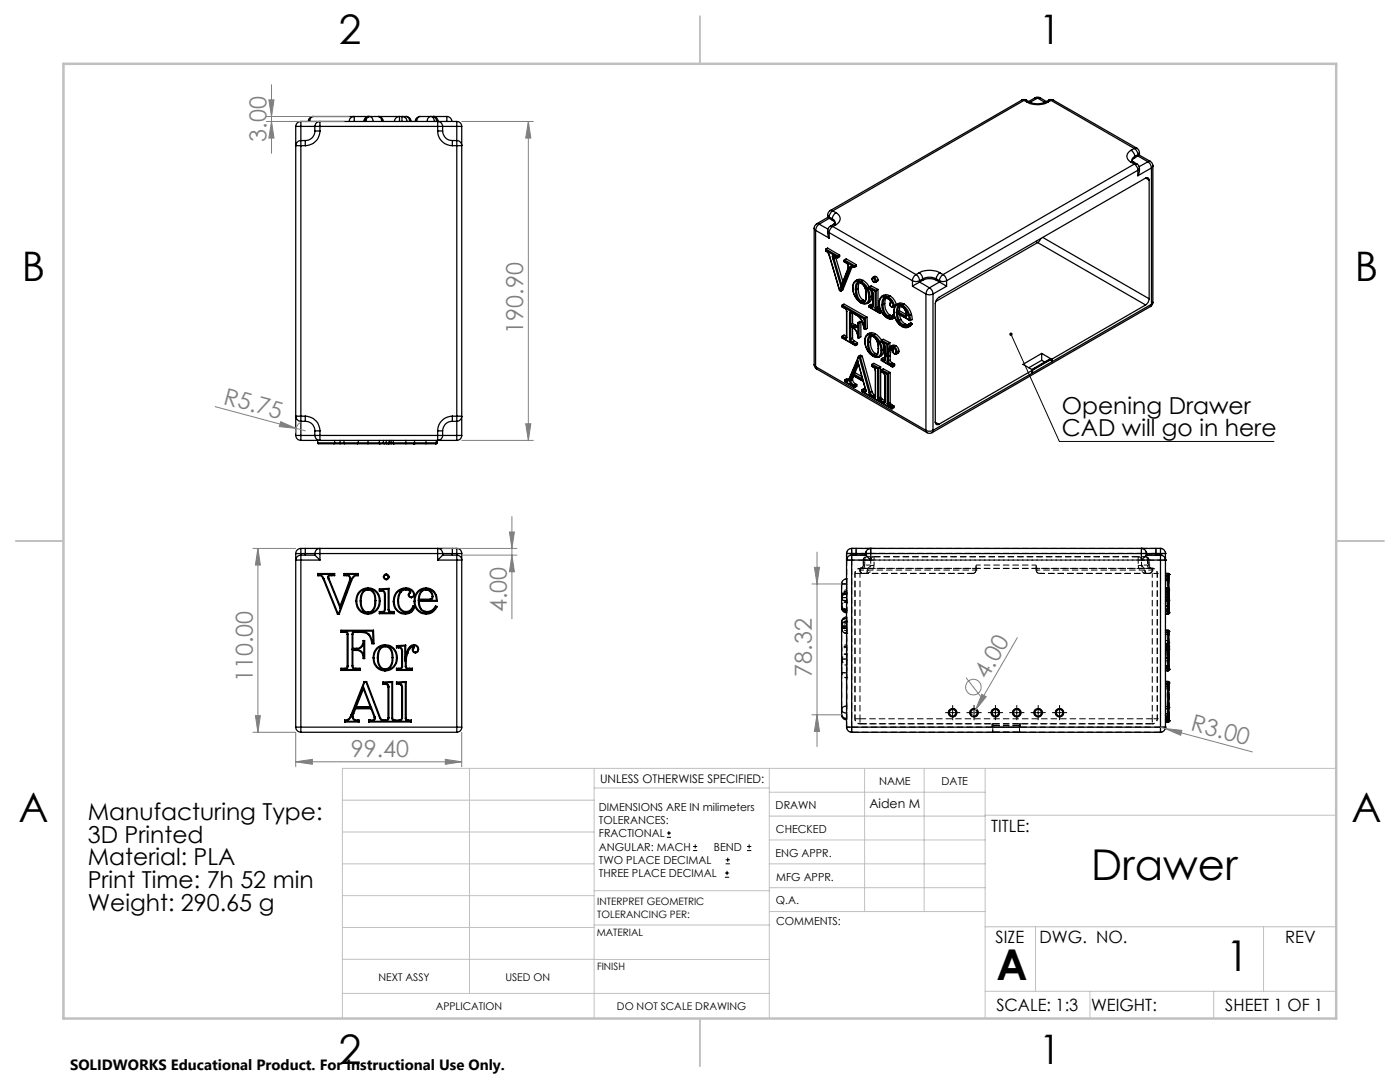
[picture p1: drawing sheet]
<svg xmlns="http://www.w3.org/2000/svg" width="279mm" height="216mm" viewBox="0 0 279 216" stroke-linecap="round" stroke-linejoin="round" font-family="sans-serif">
<defs><g id="words">
<g font-size="8.5">
<text x="217.7" y="175.5">Drawer</text>
<text x="198.9" y="195.5">A</text>
<text x="244.7" y="193.7">1</text>
</g>
<g font-size="8.1">
<text x="67.6" y="8.9">2</text>
<text x="207.3" y="8.9">1</text>
<text x="4.4" y="56.2">B</text>
<text x="270.4" y="56.2">B</text>
<text x="3.7" y="164.1">A</text>
<text x="269.7" y="164.1">A</text>
<text x="67.6" y="212.4">2</text>
<text x="207.3" y="212.4">1</text>
</g>
<g font-size="4.7" fill="#808080">
<text x="53.2" y="28.3" transform="rotate(-90 53.2 28.3)">3.00</text>
<text x="104.4" y="66.6" transform="rotate(-90 104.4 66.6)">190.90</text>
<text x="44.4" y="80.6" transform="rotate(15 44.4 80.6)">R5.75</text>
<text x="101.2" y="122.2" transform="rotate(-90 101.2 122.2)">4.00</text>
<text x="50.5" y="136.1" transform="rotate(-90 50.5 136.1)">110.00</text>
<text x="162.1" y="135" transform="rotate(-90 162.1 135)">78.32</text>
<text x="197" y="135.7" transform="rotate(-60 197 135.7)">4.00</text>
<text x="237.5" y="145.7" transform="rotate(15 237.5 145.7)">R3.00</text>
<text x="70" y="151">99.40</text>
</g>
<g font-size="4.7">
<text x="211.9" y="82.5">Opening Drawer</text>
<text x="211.9" y="87.1">CAD will go in here</text>
<text x="17.5" y="163.6">Manufacturing Type:</text>
<text x="17.5" y="168.2">3D Printed</text>
<text x="17.5" y="172.7">Material: PLA</text>
<text x="17.5" y="177.2">Print Time: 7h 52 min</text>
<text x="17.5" y="181.7">Weight: 290.65 g</text>
</g>
<g font-size="3.4">
<text x="197.8" y="166">TITLE:</text>
<text x="198.7" y="188.1">SIZE</text>
<text x="207.5" y="188.1">DWG. NO.</text>
<text x="256.5" y="188.2">REV</text>
<text x="198.8" y="201.7">SCALE: 1:3</text>
<text x="217.7" y="201.8">WEIGHT:</text>
<text x="244.5" y="201.7">SHEET 1 OF 1</text>
</g>
<text font-size="3" x="14" y="213.5">SOLIDWORKS Educational Product. For Instructional Use Only.</text>
<text font-size="2.5" x="173.5" y="161.3">Aiden M</text>
<text font-size="2.4" x="119.8" y="156.2">UNLESS OTHERWISE SPECIFIED:</text>
<g font-size="2.2">
<text x="119.5" y="161.8">DIMENSIONS ARE IN milimeters</text>
<text x="154.8" y="161.4">DRAWN</text>
<text x="175.4" y="156.6">NAME</text>
<text x="187.9" y="156.7">DATE</text>
<text x="119.5" y="164.4">TOLERANCES:</text>
<text x="119.5" y="167.1">FRACTIONAL</text>
<text x="154.9" y="166.3">CHECKED</text>
<text x="119.5" y="169.7">ANGULAR: MACH</text>
<text x="119.5" y="172.4">TWO PLACE DECIMAL</text>
<text x="142.5" y="169.7">BEND</text>
<text x="154.8" y="170.9">ENG APPR.</text>
<text x="119.5" y="175">THREE PLACE DECIMAL</text>
<text x="154.9" y="175.7">MFG APPR.</text>
<text x="154.9" y="180.4">Q.A.</text>
<text x="154.9" y="184.6">COMMENTS:</text>
</g>
<g font-size="2.1">
<text x="75.5" y="195.7">NEXT ASSY</text>
<text x="100.9" y="195.7">USED ON</text>
<text x="86.9" y="201.5">APPLICATION</text>
<text x="123.1" y="201.6">DO NOT SCALE DRAWING</text>
</g>
<g font-size="2">
<text x="119.2" y="180.6">INTERPRET GEOMETRIC</text>
<text x="119.2" y="183.1">TOLERANCING PER:</text>
<text x="119.1" y="186.7">MATERIAL</text>
<text x="119.1" y="193.5">FINISH</text>
</g>
</g></defs>
<g fill="none" stroke="#000" stroke-width=".25">
<path d="M206.6 19.5l.5-.1 .5 .1M206.6 19.5l.5 .1M206.6 19.5l-1.3 .7M207.1 19.6l-1.5 .8M207.1 19.6l1.4 .8M207.6 19.5l-.5 .1M207.6 19.5l1.2 .7M59 25.2h1M59 25.2v61.7M60 28a.9 .9 0 0 0-.9 1.1h.9M60 28v1.1M60 24.2a1.02 1.02 0 0 0-1 1"/>
<path d="M60 24.2v1M60 29.1h.9M60 28h.9M60 25.2h2.8M60 25.2v2.8M60 29.1v53.9M60 24.2h31.2M60.9 28v1.1M62.5 23.2a.96 .96 0 0 0-1 1M62.5 23.2a.88 .88 0 0 0-.7 1M62.5 23.2h18.5M62.8 25.2a.9 .9 0 0 1 1.1-.9v.9"/>
<path d="M62.8 26.1h1.1M62.8 25.2h1.1M62.8 26.1a1.85 1.85 0 0 1-1.9 1.9M62.8 25.2v.9M63.9 26.1a2.93 2.93 0 0 1-3 3M63.9 25.2v.9M63.9 25.2h23.4M69.7 24.2a.86 .86 0 0 1 1-.9v.9M72.6 24.2a1.02 1.02 0 0 1 1-1 .82 .82 0 0 0-.7 1M73.1 24.2a.75 .75 0 0 1 .7-1 .75 .75 0 0 1 .7 1M73.3 23.2v.1M76.2 24.2a.88 .88 0 0 0-.7-1 .96 .96 0 0 1 1 1"/>
<path d="M78.7 24.2a.86 .86 0 0 1 1-.9v.9M80.2 24.2v-.9a.86 .86 0 0 1 1 .9M81 23.2a1.02 1.02 0 0 1 1.1 1M81 23.2a.88 .88 0 0 1 .7 1M83.9 23.2a.96 .96 0 0 0-1 1M83.9 23.2a.88 .88 0 0 0-.8 1M83.9 23.2h5.3M85.3 24.2a.75 .75 0 0 1 .7-1 .75 .75 0 0 1 .7 1M86.5 23.2h.1M87.1 24.2a.88 .88 0 0 0-.7-1 .96 .96 0 0 1 1 1M87.3 26.1a2.93 2.93 0 0 0 3 3M87.3 26.1h1"/>
<path d="M87.3 25.2v-.9a.86 .86 0 0 1 1 .9M87.3 25.2h1M87.3 25.2v.9M88.3 26.1a1.91 1.91 0 0 0 2 1.9M88.3 25.2h2.9M88.3 25.2v.9M89.2 23.2v1M89.2 23.2a.96 .96 0 0 1 1 1M90.3 28v1.1M90.3 29.1h.9M90.3 28h.9M91.2 28a.91 .91 0 0 1 .9 1.1h-.9"/>
<path d="M91.2 28v1.1M91.2 25.2h.9M91.2 24.2v1M91.2 24.2a.96 .96 0 0 1 .9 1M91.2 25.2v2.8M91.2 29.1v53.9M92.1 25.2v61.7M203.9 20l.3-.1 .7 .1M203.9 20h.5M203.9 20l-38.2 22M204.4 20l-38.2 22.1M204.4 20l.6 .4"/>
<path d="M204.9 20h-.5M204.9 20l.6 .4M205 20.4a4.5 4.5 0 0 0 4.1 0M205.5 20.4a3.6 3.6 0 0 0 3.1 0M205.5 20.4h-.5M208.6 20.4h.5M209.3 20l.3-.1 .7 .1M209.3 20h.5M209.3 20l-.7 .4M209.8 20l-.7 .4M209.8 20l16.6 9.6M210.3 20h-.5"/>
<path d="M210.3 20l16.6 9.6M225.7 30a1.27 1.27 0 0 0-.8 1.2 1.27 1.27 0 0 0 .8 1.2M225.7 30a1.6 1.6 0 0 1 .7 1.2M225.7 32.4l.7 .3M226.2 32.3l-.5 .1M226.2 32.3l.7 .4M226.4 32.7a1.6 1.6 0 0 1 .7 1.3M226.4 29.6a1.6 1.6 0 0 1 .7 1.3M226.4 29.6l-.7 .4M226.4 32.7l-38.2 22.1M226.4 31.2a.58 .58 0 0 0-.5 .4 .58 .58 0 0 0 .3 .7M226.4 31.5l-.5 .6"/>
<path d="M226.4 31.2v.3M226.9 32.7l.4 .4 .1 .4M226.9 29.6l.4 .4 .1 .4M226.9 32.7h-.5M226.9 29.6h-.5M227.1 34l-38.2 22M227.1 30.9v.2M227.1 34v1.1M227.1 31.1l-.7 .4M227.1 31.1l2 1.2M227.1 30.9l-.7 .3M227.4 33.5v.8l-.3 .8"/>
<path d="M227.4 31l-.3 .1M227.4 33.5l-.3 .5M227.4 30.4l-.3 .5M227.4 30.4v.6M227.4 31l2.2 1.2M228.6 35.5a.44 .44 0 0 1 .5 0 .44 .44 0 0 1 .2 .4M228.6 35.5l-41.2 23.8a1.6 1.6 0 0 0-.7 1.3v23.6M228.6 35.5l.7 .4M229.1 32.3a1.6 1.6 0 0 1 .7 1.2M229.1 32.3l-1.8 1M229.3 35.9v23.7M229.6 32.2l.4 .5 .1 .4"/>
<path d="M229.6 32.2l-.5 .1M229.8 33.5l-2.7 1.6M229.8 33.5v27.2M230.1 33.1l-.3 .4M230.1 33.1v27.2M162.5 45.5l.3 .5M162.5 45.5v27.3M162.8 46v27.2M162.8 46l2.7 1.5M163 44.7l-.4 .5-.1 .3M163 44.7h.5M163.5 44.7a1.6 1.6 0 0 0-.7 1.3"/>
<path d="M163.5 44.7l1.7 1M164.8 50.1h.1M164.8 49.8v.3M164.8 50.1l.1 .1M164.8 49.7v.3l2.2 1.2M164.8 49.7l.4-.2 2.4 1.4M164.8 49.7l2.4 1.4M164.9 50.1l.3 .2 .4 .8M164.9 50.1v.1M164.9 50.2l.4 .4 .2 .5M165.2 46v.7l.3 .8M165.2 43.4l.3 .2"/>
<path d="M165.2 46l.3 .4M165.2 42.9l.3 .4M165.2 42.9v.5M165.2 43.4l-2.2 1.3M165.5 43.3v.3M165.5 46.4v1.1M165.5 46.4l16.6 9.6M165.5 43.6l.6 .4M165.5 43.6l-2 1.1M165.5 43.3l.6 .4M165.5 51.1h.1M165.5 51.1l2 6.9"/>
<path d="M165.6 51.1l2 6.8M165.7 45.2l-.4 .3-.1 .5M165.7 42l-.4 .4-.1 .5M165.7 45.2h.5M165.7 42l.5 .1M166.1 43.7l.2 .1a.49 .49 0 0 1 .4 .5 .49 .49 0 0 1-.4 .5M166.1 51.2l.1 .3M166.1 51.2h.3M166.1 44l.6 .5M166.1 43.7v.3M166.2 45.2a1.6 1.6 0 0 0-.7 1.2M166.2 42.1a1.6 1.6 0 0 0-.7 1.2"/>
<path d="M166.2 45.2l16.6 9.6M166.2 42.1l.6 .3M166.2 51.5v.1M166.2 51.6l1.7 5.7M166.3 44.8h.5M166.3 44.8l-.6 .4M166.4 51.2v-.1l.3 .1M166.4 51.2v.3M166.4 51.6h-.2M166.4 51.5h-.2M166.4 51.5v.1M166.4 51.6l1.6 5.2"/>
<path d="M166.5 51.1l-.1 .1M166.7 51.1l-.4-.1-.2 .2M166.7 51.1v.1M166.7 51.1l.3 .2M166.7 51.2l.4 .2M166.8 51.2v.1M166.8 51.4l1.4 4.8M166.8 51.3v.1M166.8 51.4l-.4 .2M166.8 51.3l-.4 .2M166.8 42.4a1.27 1.27 0 0 1 .9 1.2 1.27 1.27 0 0 1-.9 1.2M166.8 42.4a1.6 1.6 0 0 0-.7 1.3"/>
<path d="M166.8 44.8l-.6 .4M167 51.3l.2 .1M167 51.2v.1M167.2 51.1l-.2 .1M167.2 51.1v.3M167.5 58l.2 .1M167.6 57.9l-.1 .1M167.6 50.9v.3l-.4 .2M167.6 57.9v.1M167.6 50.9l-.4 .2M167.6 58l.3 .1M168.5 52.2a1.15 1.15 0 0 1 .8 1"/>
<path d="M168.5 52v.2M168.5 51.9v.2M168.5 52.2h.1M168.5 52.1v.1M168.5 51.9l.4-.3 2 1.2M168.5 51.9l2 1.1M168.5 52.1l1.8 1.1M168.5 52.2l.3 .1M168.8 52.3l.4 .4 .1 .6M168.8 52.3v.1M169.3 53.2v.3M169.3 53.2v.1"/>
<path d="M169.3 53.6v-.1l-1.4 3.8M169.3 53.6l-1.4 3.7M169.3 53.3v.3M169.4 53.6l.2 .1M169.4 53.6l-1.8 4.4M169.6 53.7l-1.7 4.4M170 53.4l-1.8 4.5-.3 .2M170 53.4l-.4 .3M170.1 53.2l-.1 .2M170.1 57.4a4 4 0 0 0 1.7 3M170.2 57.4a3.5 3.5 0 0 0 1.6 2.9M170.3 53.2v.1"/>
<path d="M170.3 53.2a.6 .6 0 0 0-.9 .4M170.3 53.2h.1M170.3 53.3a.42 .42 0 0 0-.5-.1 .42 .42 0 0 0-.2 .5M170.3 53.3h.1M170.3 53.2l.2 .1M170.5 53l-.2 .2M170.5 53v.3M170.7 57.7l.1 .9a2.23 2.23 0 0 0 1 1.7M170.7 57.7h.3M170.7 56a1.42 1.42 0 0 0-.5 1.4M170.7 56l.4-.1 .8 .3M170.9 52.8v.4l-.4 .1"/>
<path d="M170.9 52.8l-.4 .2M171 57.7v.9a1.93 1.93 0 0 0 .9 1.5M171.3 57.5l.1 1.3 .4 .6 .5 .5M171.3 57.5l-.3 .2M171.5 56.4l-.2 .4v.7M171.8 56.3a3.6 3.6 0 0 1 1.6 3M171.8 56.3a1.01 1.01 0 0 0-1.2 0 1.01 1.01 0 0 0-.4 1.1M171.8 56.4a2.72 2.72 0 0 1 1.1 2.5M171.8 56.4a.69 .69 0 0 0-.8 0 .69 .69 0 0 0-.3 .8v.5M171.8 56.4v.1M171.8 56.5a2.65 2.65 0 0 1 1.1 2.4M171.8 56.5a.61 .61 0 0 0-.7 .1 .61 .61 0 0 0-.1 .7v.4"/>
<path d="M171.9 56.2a3.7 3.7 0 0 1 1.7 3.1M171.9 56.2l-.1 .1M172.3 56l.7 .6 .5 .7M172.3 56a1.16 1.16 0 0 0-1.6 0M172.3 59.9l.3 .1M172.3 56l-.4 .2M172.3 59.9l-.4 .2M172.9 58.9a1.16 1.16 0 0 1-.6 1.3l-.4-.1M172.9 58.9h.1M172.9 58.9l-.1 .9a.62 .62 0 0 1-.3 .6 .62 .62 0 0 1-.7-.1M173.4 59.3h.2M173.4 59.3a1 1 0 0 1-.4 1.1 1 1 0 0 1-1.2-.1"/>
<path d="M173.5 57.6l.2 .1M173.5 57.4v.2M173.5 57.3v.2l1.2 .6M173.5 57.3l.3-.3 1.4 .7M173.5 57.3l1.4 .7M173.6 59.3a1.47 1.47 0 0 1-.5 1.2M173.7 57.7l.4 .4 .1 .5M173.7 57.7h.1M173.7 57.7l.3 .3 .2 .6M173.7 57.7l.3 1.4M174 59.1a1.37 1.37 0 0 1-.9 1.4M174 59.1l-.4 .2"/>
<path d="M174 55.7l.1 .3 .3 .3M174 55.7h.1M174.1 55.7l.3 .5M174.2 58.6v2.5M174.2 55.4l-.2 .3M174.2 58.6h.1M174.2 55.4h.3M174.4 55.6l.3 .5M174.4 55.6h-.2l-.1 .1M174.4 56.2v.1M174.4 56.3h.4M174.5 55.4l.3 .3 .1 .4"/>
<path d="M174.5 55.4l-.1 .2M174.7 56.1h.2M174.7 56.1l-.3 .1M174.7 58.1v3.3M174.8 55.2l.4 .3v.4M174.8 55.2l-.2-.1-.4 .3M174.8 55.2l-.3 .2M174.9 58l-.2 .1M174.9 58v3.4M175.2 55.9l-.4 .4 .1-.2M175.2 57.7v3.5M175.2 55.9l-.3 .2"/>
<path d="M175.2 57.7l-.3 .3M176 59.1l-.5 .6-.1 .8M176 59.1l.4-.1 .8 .2M176.4 59.5a.56 .56 0 0 1 .7 0M176.4 59.5l-.3 .5-.1 .8M176.4 59.5h.2M176.6 59.5l-.3 .5-.1 .8M176.6 59.5l.6 .1M176.6 59.5h.1M176.7 59.5h-.1M176.8 59.4l-.2 1.2M177.1 59.5l.4 .3 .3 .5"/>
<path d="M177.1 59.4l.9 .9 .2 .7M177.1 59.4a1.03 1.03 0 0 0-1.2 0 1.03 1.03 0 0 0-.4 1.2M177.1 59.5l.6 .5 .1 .4M177.2 59.2l-.1 .2M177.2 59.2a2.36 2.36 0 0 1 1.3 1.8M177.6 59l.6 .5 .4 .6 .2 .7M177.6 59a1.2 1.2 0 0 0-1.6 .1M177.6 59l-.4 .2M182.1 56a1.5 1.5 0 0 0 1.4 0M182.1 56v1.1M182.1 57.1l2.7 1.6M182.8 54.8a1.6 1.6 0 0 1 .7 1.2"/>
<path d="M182.8 54.8a1.6 1.6 0 0 0-.7 1.2M183.4 54.4a4.5 4.5 0 0 1 4.2 0M183.4 54.4a1.62 1.62 0 0 1 .7 1.2M183.4 54.4l-.6 .4M183.5 56.3l-1.4 .8M183.5 56.3l2 1.1M183.5 56v.3M184.1 55.9a3 3 0 0 1 2.8 0M184.1 55.6a3 3 0 0 1 2.8 0M184.1 55.9l-.6 .4M184.1 55.6v.3M184.1 55.6l-.6 .4"/>
<path d="M184.8 58.7a1.5 1.5 0 0 0 1.4 0M184.8 58.7v27.2M185.5 57.4a1.6 1.6 0 0 0-.7 1.3M185.5 57.4a1.38 1.38 0 0 1 .7 1.3M186.2 58.7v27.2M186.9 55.9l.6 .4M186.9 55.6v.3M186.9 55.6l.6 .4M187.5 56.3l1.4 .8M187.5 56a1.5 1.5 0 0 0 1.4 0M187.5 56.3l-2 1.1M187.5 56v.3"/>
<path d="M187.6 54.4a1.62 1.62 0 0 0-.7 1.2M187.6 54.4l.6 .4M188.2 54.8a1.6 1.6 0 0 0-.7 1.2M188.2 54.8a1.6 1.6 0 0 1 .7 1.2M188.9 57.1l-2.7 1.6M188.9 56v1.1M206.8 48.2l.3 .2M207.1 48.4l21.5 12.5M207.1 48.4l-20.3 11.7M207.7 47.6l-.6 .8M208.1 47.4l21.2 12.2M229.3 59.6a1.6 1.6 0 0 1-.7 1.3"/>
<path d="M162.5 72.8l.1 .5 .4 .3M162.5 72.8l.3 .4M162.8 73.2l.2 .4M162.8 73.2l22 12.7M163 73.6l22 12.7M168.1 67.4h.1M168.1 61.2l.5 .3M168.1 61v.2M168.1 67.2v.2M168.1 67.4l2.6 1.5M168.1 60.9v.2M168.1 61.2h.1"/>
<path d="M168.1 67.1v.2M168.1 67.1l.4-.2 .4 .2M168.1 60.9l.4-.2 4.5 2.6M168.1 67.4l2.5 1.4M168.1 60.9l4.6 2.6M168.1 61.1l4.3 2.5M168.1 61.1v.1M168.1 67.3v.1M168.1 67.3l.5 .3M168.1 61.2l.4 .3M168.1 67.1l.6 .3M168.5 61.5l.4 .2 .1 .5"/>
<path d="M168.5 61.5h.1M168.6 61.5l.2 .2 .1 .4M168.6 76.1h.1M168.6 76.1l1.9 1.2M168.6 75.9v.2M168.6 75.8v.3M168.6 76.1l1.8 1.1M168.7 67.4l-.1 .2M168.9 67.3v.2l-.2-.1M168.9 62.1l.1 .1M168.9 67.3h.1M168.9 62.1v5.2"/>
<path d="M168.9 67.2l-.2 .2M169 67.3l-.1 .4-.3-.1M169 62.2v5.1M169.4 75.7l-.4-.1-.4 .2M169.5 75.5a.5 .5 0 0 1-.9 .3M169.5 75.5v.2M169.5 75.7l-.4 .4h-.5M169.5 67.6l.2 .5 .4 .4M169.5 75.9l.4 .8 .5 .3M169.5 62.4h.3M169.5 67.6h.3M169.5 75.9h.3"/>
<path d="M169.5 62.4v5.2M169.7 75.4l-.2 .5M169.7 75.4l.2 .1M169.8 64.8l-.3 .1 .7 .4M169.8 67.6l.1 .4 .3 .3M169.8 75.9l.1 .4 .6 .5M169.8 64.8l.5 .3M169.8 62.4v2.4M169.8 65.2v2.4M169.9 75.5l-.1 .4M169.9 62.2h-.2l-.2 .2M169.9 62.2l.1 .1"/>
<path d="M169.9 62.2l.9 .6M170 62.3h-.2v.1M170 74.7l2.3 1.4M170 62.3l.9 .5M170 74.7l-.3 .7M170 74.7l2.3 1.3M170 62.3l-.2 .1M170.1 68.5l.5 .3M170.1 67.4l.1 .3 .3 .4M170.1 75.7l.2 .5 .5 .5M170.1 62.4v2.2M170.1 65.4v2"/>
<path d="M170.1 64.6l.5 .2M170.1 67.4l-.3 .2M170.1 64.6l-.3 .2M170.1 75.7l-.3 .2M170.1 74.9l-.2 .6M170.2 65.3a2.2 2.2 0 0 1 1 1.8M170.2 65.3v.1M170.2 65.3l-.7-.4 .7 .5M170.2 68.3l-.1 .2M170.2 68.3l.6 .3M170.2 65.4a2.57 2.57 0 0 1 1 2M170.3 75.3l-.2 .4"/>
<path d="M170.3 75.3l-.4 .2M170.3 65.1l-.1 .2M170.3 74.6l-.3 .1M170.3 65.1l.3 .1 .3-.1M170.3 74.6l1.9 1M170.4 75l-.1 .3M170.4 77v.1M170.4 77.2l.2 .1M170.4 77.1v.1M170.5 76.8l-.1 .2M170.5 76.8l.1 .1M170.5 68.1l.6 .3"/>
<path d="M170.5 68.1l-.3 .2M170.6 68.8l.2 .1M170.6 68.8h.1M170.6 64.8l.5 .2M170.6 76.9l-.2 .2M170.6 64.8l-.3 .3M170.6 74.4l1.4 .7M170.6 74.4l-.3 .2M170.6 76.9v.4M170.8 68.6l-.2 .2M170.8 68.6v.3M170.8 62.8l1.1 1.1"/>
<path d="M170.8 62.8h.1M170.8 76.7l.2 .1M170.8 76.7l-.3 .1M170.9 62.8l.6 .5 .4 .6M171 76.8v.3l-.4 .2M171 76.8l-.4 .1M171.1 68.4v.4l-.3 .1M171.1 68.4l-.3 .2M171.2 64.4l-.2 .8M171.2 71.9l1.1 4.1M171.2 71.9l-1.2 2.8M171.2 64.7l-.2 .6-.5 .1-.3-.1"/>
<path d="M171.2 67.1v.3M171.2 64.7v2.4M171.2 64.5v.2M171.2 67.4h.2M171.2 72.3l-.9 2.3M171.3 71.2l-1.8 4.3M171.3 71.3l-1.8 4.4M171.3 71.3l.2 .1M171.3 72.7l-.7 1.7M171.4 71.1l-.1 .2M171.4 71.1l.3-.2 .4 .2M171.4 71.1l.3 .2"/>
<path d="M171.4 64.5h-.2M171.4 64.5v2.9M171.5 71.4l2 7M171.7 71.3l-.2 .1M171.7 71.3l2 7M171.8 60.3v.1M171.8 60.4l.8 .3 .5-.2M171.8 64.3l-.2-.2-.4 .4M171.8 64.3v2.9l-.4 .2M171.8 64.3l-.4 .2M171.9 63.9l.5 1.7M171.9 60.1l-.1 .2"/>
<path d="M171.9 63.9h.1M171.9 63.9l.5 1.6M172 78.1l5.9 3.4M172 77.9v.2M172 78.1h.1M172 77.8v.2M172 78.1l5.8 3.3M172 78v.1M172 78l.1 .1M172 77.8l.2 .1M172.1 78.1l.5 .2M172.1 71.1l1.9 7"/>
<path d="M172.1 71.1l-.4 .2M172.2 77.9l-.1 .2M172.2 77.9l.5 .2M172.3 76.1l.5 1.7M172.3 76.1h.1M172.4 65.6l.2 .1M172.4 65.5v.1M172.4 63.6l.1 2M172.4 65.5l.1 .1M172.5 65.6l.3 .1M172.6 68a3.7 3.7 0 0 0 1.6 3.1M172.6 68v.1"/>
<path d="M172.6 77.6l.1 .2M172.6 77.6l-.2-.1-.4 .3M172.6 77.6l-.4 .3M172.6 68.1a3.5 3.5 0 0 0 1.6 2.9M172.7 63.5l-.3 .1M172.7 63.5l.1 2.2M172.7 78.1l-.1 .2M172.7 78.1h.1M172.8 77.8v.2M172.8 77.8h.1M172.8 78v.1M172.8 77.8v.3"/>
<path d="M172.8 78.1l-.2 .2M173 63.3l.1 2.2-.3 .2M173 63.3l-.3 .2M173.1 68.4l.1 .9a2.32 2.32 0 0 0 1 1.6M173.1 68.4h.3M173.4 68.4l.1 1.2a1.7 1.7 0 0 0 .8 1.1M173.5 61.3h.1M173.5 78.4l.2 .5 .4 .3M173.5 61v.3M173.5 61.3l2 1.2M173.5 60.9v.3l.3 .1M173.5 66.5l-.4 .2"/>
<path d="M173.5 60.9l.3-.2 .4 .2M173.5 61.3l1.9 1M173.5 60.9l.4 .2M173.5 66.5a.93 .93 0 0 1 1.2 .1M173.7 78.3l-.2 .1M173.7 78.3l.5 .7M173.7 68.2l.2 1.2 .3 .7 .5 .4M173.7 68.2l-.3 .2M173.9 61.1h.3M173.9 61.1l-.1 .2M173.9 67l-.2 1.2M174 73.1l.2 .1"/>
<path d="M174 72.8v.3M174 78.1l.5 .7M174 72.7v.3M174 73v.1M174 72.7l.4-.2 1.4 .7M174 73l.2 .1M174 73h.1M174 73l1.2 .6M174 72.7l1.4 .7M174 78.1l-.3 .2M174.1 79.2l.2 .1M174.2 79l-.1 .2"/>
<path d="M174.2 61l-.3 .1M174.2 79l.2 .1M174.2 67a3.6 3.6 0 0 1 1.6 2.9M174.2 67a1 1 0 0 0-1.2 0 1 1 0 0 0-.4 1.1M174.2 67.1a2.83 2.83 0 0 1 1.1 2.5M174.2 67.1l-.4-.2a1.13 1.13 0 0 0-.7 1.5M174.2 67.1h.1M174.2 71v.1M174.2 73.1l.4 .5M174.2 73.1v.1M174.2 67.1a2.57 2.57 0 0 1 1.1 2.5M174.2 67.1a.59 .59 0 0 0-.7 .1 .59 .59 0 0 0-.1 .7v.5"/>
<path d="M174.2 71.1l.8 .2 .5-.1M174.2 73.2l.4 .4 .1 .4M174.2 61.1l-.1 .3-.3-.1M174.3 66.8a1.12 1.12 0 0 0-1.3 0 1.12 1.12 0 0 0-.4 1.2M174.3 66.8a3.7 3.7 0 0 1 1.7 3.1M174.3 66.8l-.1 .2M174.3 70.7l-.1 .2M174.4 79.1l-.1 .2M174.5 78.8l.2 .1M174.5 78.8l-.3 .2M174.6 73.6l.1 .4M174.6 73.6h.1"/>
<path d="M174.7 61.4l.1 .4M174.7 61.4h.2M174.7 79l-.1 .2-.2-.1M174.7 66.6l.7 .6 .5 .7M174.7 70.5l.4 .1M174.7 74h.1M174.7 79v.1M174.7 74v5M174.7 66.6l-.4 .2M174.7 70.5l-.4 .2M174.7 78.9l-.3 .2M174.7 79.1l-.1 .3-.3-.1"/>
<path d="M174.7 74v5.1M174.8 61.8l.2 .3M174.9 61.4v.3M174.9 61.7l-.1 .1M174.9 61.7l.3 .2M175 62.1l.4 .2M175.2 79.4l.1 .4M175.2 79.4h.2M175.2 73.6v5.8M175.2 61.9l-.2 .2M175.2 61.9l.4 .2M175.2 61.2l.1 .3"/>
<path d="M175.2 61.2l-.3 .2M175.3 69.5a1.24 1.24 0 0 1-.5 1.4l-.5-.2M175.3 79.8l.3 .3M175.3 61.5l.2 .2M175.3 61.5l-.4 .2M175.3 69.6l-.1 1.1-.3 .3-.7-.1M175.4 62.3l.2 .2M175.4 62.3h.1M175.4 73.4l-.2 .2M175.4 79.4l.1 .3M175.4 73.4v6M175.4 60.5a3.5 3.5 0 0 0 1.7 3"/>
<path d="M175.4 60.5l.1 .1M175.5 79.7l.2 .2M175.5 79.7l-.2 .1M175.5 60.6a3.3 3.3 0 0 0 1.6 2.8M175.5 61.7l.2 .1M175.5 61.7l-.3 .2M175.6 62.1l-.2 .2M175.6 62.1v.4M175.7 79.9l-.1 .2M175.7 79.9l.6 .3M175.8 79.2v.2M175.8 73.2v6"/>
<path d="M175.8 73.2l-.4 .2M175.8 79.2l-.4 .2M175.8 62l-.2 .1M175.8 79.4l.3 .3M175.8 69.9h.2M175.8 69.9a1 1 0 0 1-.4 1.2 1 1 0 0 1-1.2-.1M175.8 79.4l-.3 .3M175.9 74.2h.1M175.9 68.3l.2 .1M175.9 68v.3M175.9 71.7v.2M175.9 73.9v.3"/>
<path d="M175.9 71.9l2.1 1.3M175.9 74.2l.2 .1M175.9 67.9v.3M175.9 68.2v.1M175.9 71.9h.1M175.9 71.6v.3M175.9 73.8v.3M175.9 67.9l.4-.2 1.3 .7M175.9 73.8l.4-.2 1.4 .7M175.9 62.3l-.3 .2M175.9 71.9l2 1.2M175.9 68.2h.1"/>
<path d="M175.9 74.1v.1M175.9 71.9l.3 .1M175.9 68.2l.2 .1M175.9 68.2l1.1 .5M175.9 67.9l1.3 .7M175.9 71.6l.4 .2M175.9 74.1l1.2 .5M175.9 73.8l1.4 .7M176 60.8a2.89 2.89 0 0 0 1.2 2.5M176 60.8h.2M176 69.9a1.35 1.35 0 0 1-.5 1.3M176.1 79.7l.5 .3"/>
<path d="M176.1 79.7l-.4 .2M176.1 68.3l.4 .5 .2 .5M176.1 68.3v.1M176.1 74.3l.4 .3M176.1 74.3h.1M176.1 68.4l.3 .2 .2 .7M176.1 74.3l.4 .4M176.1 68.4l.3 1.3M176.2 60.8a2.66 2.66 0 0 0 1.1 2.3M176.3 71.8h.3M176.3 71.8l-.1 .2M176.4 69.7a1.27 1.27 0 0 1-.9 1.5"/>
<path d="M176.4 69.7l-.4 .2M176.5 74.7l.1 .4M176.5 74.6l.2 .5M176.5 74.6v.1M176.6 60.6a2.66 2.66 0 0 0 1.1 2.3M176.6 60.6l-.4 .2M176.6 69.3h.1M176.6 71.8l.1 .1M176.6 75.1h.1M176.6 69.3v2.5M176.6 75.1v5M176.6 71.5l-.3-.1-.4 .2"/>
<path d="M176.6 71.6l-.3 .2M176.7 71.9l-.1 .2-.4-.1M176.7 69.3v2.6M176.7 75.1v5.1M177 68.7v2.4M177.1 72.1l.1 .4 .4 .3M177.1 71.2h.2M177.1 72.1h.2M177.1 71.2v.9M177.1 74.6v5.9M177.1 63.4v.1M177.1 70.7v.5"/>
<path d="M177.1 70.7l-.1 .4M177.1 63.5l.7 .2 .4-.1M177.2 70.3l-.2 .8M177.2 68.6l-.2 .1M177.2 68.6v1.5M177.3 63.1l-.1 .2M177.3 70l-.2 .7M177.3 70h.2M177.3 72.1l.1 .3 .3 .2M177.3 74.5l-.2 .1M177.3 71.2v.9M177.3 74.5v6"/>
<path d="M177.5 70l-.2 1.2M177.6 60.6l.3 .7M177.6 60.6v.1M177.6 60.7l.3 .5M177.6 68.4v.9M177.6 72.8l.3 .2M177.6 68.4l-.4 .2M177.7 71.9l.1 .3 .3 .2M177.7 62.9l.4 .1M177.7 71v.9M177.7 74.3v6M177.7 62.9l-.4 .2"/>
<path d="M177.7 71l-.4 .2M177.7 71.9l-.4 .2M177.7 74.3l-.4 .2M177.7 60.3h.1M177.7 60.3l-.1 .3M177.7 60.5l-.1 .2M177.7 60.3v.2M177.7 69.4l-.4 .6M177.7 69.4h.2M177.7 72.6l-.1 .2M177.7 72.6l.5 .3M177.8 60.3v.1"/>
<path d="M177.8 60.3h.1M177.8 69.1l-.3 .3-.4 .9M177.8 60.4l-.1 .1M177.8 69.1l.3-.1 .3 .2M177.9 69.8l-.2 1.2M177.9 69.8l-.4 .2M177.9 61.2v.1M177.9 69.3h.2M177.9 69.3l.4 .1M177.9 69.3l-.2 .1M177.9 69.4l-.4 .6M177.9 61.3h.4"/>
<path d="M177.9 73.1l.3 .1M177.9 73v.1M178.1 69.4l-.2 .4M178.1 72.4l.4 .3M178.1 72.4l-.4 .2M178.1 69.9l.4 .7M178.1 69.3l.2 .3M178.1 69.3l.1 .1M178.1 69.9l.1 .1M178.2 69.4l.1 .2M178.2 68.9l-.4 .2M178.2 69.4h-.3"/>
<path d="M178.2 68.9l.6 .1M178.2 70l.3 .6M178.2 72.9l-.3 .1M178.2 72.9v.3M178.2 62.8l-.3 .4-.6-.1M178.2 69.6l-.1 .3M178.2 61h.3M178.2 61l-.1 .2h-.2M178.2 63a.63 .63 0 0 1-1 .3M178.2 69.8v.2M178.2 69.6v.2M178.2 63l.1 .1"/>
<path d="M178.3 69.6h-.1M178.3 63.1l-.2 .3a.73 .73 0 0 1-1 0M178.3 62.8l-.1 .2M178.3 69.6h.1M178.3 62.8l.2 .1M178.3 69.4l.4 .3 .1 .6M178.3 69.6l-.1 .2M178.4 62.2a3.6 3.6 0 0 0 1.6 3M178.4 62.2h.1M178.4 62.7l-.1 .1M178.4 62.2a3.5 3.5 0 0 0 1.6 2.9M178.4 69.2l-.1 .2"/>
<path d="M178.4 69.2l.5 .4 .1 .7M178.5 63l-.2 .1M178.5 70.6h.1M178.5 61l-.2 .3M178.5 70.6h.4M178.5 63.1l-.3 .5M178.5 72.7v.3l-.3 .2M178.5 72.7l-.3 .2M178.6 61.1l-.3 .2M178.6 63.4l-.4 .2M178.8 69l.5 .5 .1 .6M178.8 69l-.4 .2"/>
<path d="M178.8 70.3h.2M178.8 70.3l-.1 .3h-.2M178.8 60.8v.1M178.8 60.8l-.3 .2M178.9 62.4l.3 1.7M178.9 62.4l2.7 1.6M178.9 62.4l2.5 1.4M178.9 62.3l1.7 1M179 60.7l-.5 .6-.1 .9M179 60.7l.3-.1 .8 .3M179 70.3l-.1 .3M179.1 62.2l-.2 .1"/>
<path d="M179.1 62.6l.4 1.4M179.1 62.2l1.6 .8M179.2 64.1l.4 .5 .6 .4M179.4 70.1v.2l-.5 .4M179.4 70.1l-.4 .2M179.5 64l-.3 .1M179.5 64l.8 .8M179.5 62l1.4 .8M179.5 62l-.4 .2M179.5 62.8l.3 .9M179.7 61.1l-.2 .9M179.8 63.7l.8 .9"/>
<path d="M179.8 63.7l-.3 .3M180 61.1l.8 .7 .5 1.1M180 61.1a1.02 1.02 0 0 0-1.2 0 1.02 1.02 0 0 0-.4 1.1M180 61.1h-.7a1.44 1.44 0 0 0-.4 1.2M180 61.1l.1 .1a2.36 2.36 0 0 1 .9 1.7M180 61.1v.1M180 65.1v.1M180 61.2a2.01 2.01 0 0 1 .9 1.7M180 61.2l-.3-.1-.3 .2-.3 .9M180.1 60.9l.6 .4 .5 .7 .3 .9M180.1 60.9l-.1 .2M180.3 64.8l-.1 .2"/>
<path d="M180.4 60.7a1.1 1.1 0 0 0-1.4 0M180.4 60.7l.4 .2a3.3 3.3 0 0 1 1.1 1.8M180.4 60.7l-.3 .2M180.6 64.6l.7 .2M180.6 64.6l-.3 .2M180.7 63l-.1 .3M180.9 62.9v.2l-.2-.1M180.9 62.9h.1M180.9 62.9l-.2 .1M181 62.9l-.2 .4h-.2M181.3 62.9l.1 .9M181.4 64.8l-.4 .4h-.3l-.5-.2"/>
<path d="M181.4 64.8v.1M181.4 64.6a.72 .72 0 0 1-1.1 .2M181.4 64.9l-.6 .4-.8-.2M181.4 63.8l.3 .2M181.4 64.6v.2M181.4 64.6l.4-.2 .2 .2M181.4 64.6l.3 .2M181.5 62.9h-.2M181.5 62.9l.2 1.1M181.6 65.1l-.3 .2M181.7 64.8a1.1 1.1 0 0 1-1.7 .4M181.7 64.8l-.3 .1"/>
<path d="M181.9 62.7l.1 1.1-.3 .2M181.9 62.7l-.4 .2M182 64.6l-.4 .5M182 64.6l-.3 .2M206 73.9l-18.6 10.8M206 73.9v.6M206 74.5l-19.8 11.4M206.1 73.8l-.1 .7M207.9 70.5l-3.7 2.2 1.8 1.1v.1M207.9 70.5l1.9 1.1M207.9 70.5v1.4M207.9 71.9l-2.6 1.5"/>
<path d="M207.9 71.9l.6 .3M209.5 71.8l-.1-.1-3.5 2M209.5 71.8h.2M209.5 71.8l-3.5 2M209.7 71.8l.1 .1M209.7 71.8l-3.6 2.1M209.8 71.6h.2M209.8 71.6v.3M210 71.6v.5l-.2-.2M228.6 60.9l-18.6 10.7M229.6 61.2l-43.6 25.1M229.8 60.7l-.2 .5"/>
<path d="M229.8 60.7l-23.8 13.8M230.1 60.3l-.2 .5-.3 .4M230.1 60.3l-.3 .4M59 86.9h1M59 86.9a1.02 1.02 0 0 0 1 1M60 83h-.9a.9 .9 0 0 0 .9 1.1M60 83v1.1M60 86.9v1M60 84.1h.9M60 83h.9M60 86.9h2.8M60 87.9h31.2"/>
<path d="M60 84.1v2.8M60.9 83a3 3 0 0 1 3 3M60.9 84.1a1.85 1.85 0 0 1 1.9 1.9M60.9 83v1.1M62.8 86.9h1.1M62.8 86h1.1M62.8 86.9a.9 .9 0 0 0 1.1 .9v-.9M62.8 86v.9M63.4 88.4l.1 .1h7.8M63.4 88.4h8.1M63.4 87.9v.5M63.9 86v.9"/>
<path d="M63.9 86.9h23.4M66.8 87.9v.6h-.2M67.9 87.9v.6M68.7 87.9v.5l.1 .1M71.4 88.5h2M71.5 88.4l-.2 .1M71.5 88.4h1.9M71.5 87.9v.5M73.4 88.4v.1M73.4 88.4h2.3M73.4 87.9v.5M75.7 88.4l.1 .1"/>
<path d="M75.7 88.4h.8M75.7 87.9v.5M75.7 88.5h1M75.8 88.5h-2.4M76.5 88.4h.6M76.5 88.4l.2 .1h.4M76.5 87.9v.5M77.1 88.4v.1M77.1 88.4h.5M77.1 88.5h.4M77.1 87.9v.5M77.5 88.5h.1"/>
<path d="M77.6 88.4l-.1 .1M77.6 88.4h.2M77.6 88.5h.5M77.6 87.9v.5M77.8 88.4l-.2 .1M77.8 88.4h.3M77.8 87.9v.5M78.1 88.4v.1M78.1 88.4h.4M78.1 88.5h.5M78.1 87.9v.5M78.5 88.4l.1 .1h2.4"/>
<path d="M78.5 88.4h2.5M78.5 87.9v.5M78.6 88.5h-.1M81 88.4v.1M81 88.4h1.7M81 88.5h1.5M81 87.9v.5M82.5 88.5h.3M82.7 88.5h2.3M82.7 88.4l-.2 .1M82.7 88.5h-.1M82.7 88.4h2.3"/>
<path d="M82.7 87.9v.5M85 88.4v.1M85 88.4h2.1M85 88.5h1.9M85 87.9v.5M87.1 88.4l-.2 .1M87.1 88.4h.2M87.1 87.9v.5M87.3 88.4l-.4 .1M87.3 87.9v.5M87.3 86.9v.9a.86 .86 0 0 0 1-.9M87.3 86h1"/>
<path d="M87.3 86.9h1M87.3 86v.9M88.3 86.9h2.9M88.3 86v.9M90.3 83v1.1M90.3 84.1a1.9 1.9 0 0 0-2 1.9M90.3 83a2.94 2.94 0 0 0-3 3M90.3 84.1h.9M90.3 83h.9M91.2 83v1.1M91.2 83h.9a.84 .84 0 0 1-.9 1.1M91.2 86.9h.9"/>
<path d="M91.2 86.9v1M91.2 84.1v2.8M92.1 86.9a.96 .96 0 0 1-.9 1M175.6 80.1l.6 .3M176.3 80.2l-.1 .2M176.6 80.1l-.1 .2-.2-.1M176.6 80.1l.1 .1M176.6 80l-.3 .2M176.7 80.2l-.2 .3-.3-.1M177.1 80.5l.1 .4M177.2 80.9l.3 .3M177.3 80.5h-.2"/>
<path d="M177.3 80.5l.1 .3M177.4 80.8l.2 .2M177.4 80.8l-.2 .1M177.5 81.2l.3 .2M177.6 81l-.1 .2M177.6 81l.4 .2M177.7 80.3v.2M177.7 80.3l-.4 .2M177.7 80.5l.3 .3M177.7 80.5l-.3 .3M177.8 81.4l.2 .2M177.8 81.4h.1"/>
<path d="M178 80.8l.4 .2M178 80.8l-.4 .2M178 81.2l-.2 .2M178 81.2v.4M178.4 81v.4l-.4 .2M178.4 81l-.4 .2M184.8 85.9a1.5 1.5 0 0 0 1.4 0M184.8 85.9l.2 .4M185 86.3l.4 .2 .6-.2M186.2 85.9l-.2 .4M186.7 84.2a.44 .44 0 0 0 .2 .5 .44 .44 0 0 0 .5 0M186.7 84.2l.7 .5"/>
<path d="M59 110.5h1M59 110.5v34.6M60 110.8a.89 .89 0 0 0-.9 1h.9M60 110.8v1M60 109.4v1.1M60 109.4a1.02 1.02 0 0 0-1 1.1M60 110.5v.3M60 111.8v33.3M60 111.8h3.9M60 110.5h.9M60 109.4h.9M60 110.8h2.8"/>
<path d="M60.9 110.5h1.9M60.9 109.4v1.1M60.9 109.4h3M60.9 110.5v.3M62.8 110.5h1.1M62.8 110.8l1.1 1M62.8 110.5v.3M63.4 114.4l.2 .2M63.4 114.4v.5M63.4 114.4h3.4M63.4 114.9h.2M63.6 114.7l-.2 .2"/>
<path d="M63.6 114.7h.1M63.6 114.6h3M63.6 114.6v.1M63.6 114.9h.1a.78 .78 0 0 1 .8 .6M63.7 114.7a1.01 1.01 0 0 1 .9 .7M63.7 114.7l-.1 .2M63.9 109.4v1.1M63.9 109.4a1.02 1.02 0 0 0-1.1 1.1M63.9 110.5v1.3M63.9 110.5h23.4M63.9 109.4h23.4M64.5 115.5l2.8 7.1"/>
<path d="M64.6 115.4l-.1 .1M64.6 115.4l2.9 7M65.4 115.1l.1 .4M65.4 115.1h.2M65.5 115.5l.1 .1M65.6 115.1l.1 .4M65.6 115.6l2.3 5.8M65.7 115.5h-.2M65.7 115.5v.1M65.7 115.6h-.1M65.7 115.6l2.2 5.3M66.2 114.7l-.6 .1-.2 .3"/>
<path d="M66.2 114.7v.2M66.2 114.9h-.5l-.1 .2M66.2 114.7h.4M66.2 114.9h.6M66.6 114.7l.2 .2M66.6 114.6v.1M66.8 114.4l-.2 .2M66.8 114.4v.5M68.7 114.4l.1 .2M68.7 114.4v.5M68.7 114.4h2.8M68.7 114.9h.5"/>
<path d="M68.8 114.7l-.1 .2M68.8 114.6v.1M68.8 114.7h.4M68.8 114.6h2.5M69.2 114.7l.5 .2 .3 .6M69.2 114.9l.4 .1 .2 .5M69.2 114.7v.2M69.7 115.9h.2M69.7 115.9l-1.8 5M69.8 115.5h.2M69.8 115.5l-.1 .4M69.9 115.9l-2 5.5"/>
<path d="M70 115.5l-.1 .4M70 115.8l.2 .1M70 115.8l-2.4 6.6M70.2 115.9l-2.5 6.7M71 119.9h.2M71 119.9a2.42 2.42 0 0 0 2.4 2.7M71.2 119.9a2.33 2.33 0 0 0 2.2 2.5M71.3 114.9a1.36 1.36 0 0 0-1.1 1M71.3 114.7a1.31 1.31 0 0 0-1.3 1.1M71.3 114.7v.2M71.3 114.7h.1M71.3 114.9h.2"/>
<path d="M71.3 114.7l.2 .2M71.3 114.6v.1M71.5 114.4l-.2 .2M71.5 114.4v.5M71.9 119.9a2.05 2.05 0 0 0 1.5 2.4M71.9 119.9h.2M72.1 119.9a1.84 1.84 0 0 0 1.3 2.2M73.4 117.5v.2M73.4 117.5a1.82 1.82 0 0 1 1.6 2.3M73.4 117.7a1.72 1.72 0 0 1 1.4 2.1M73.4 117.7a1.47 1.47 0 0 0-1.3 1.6v.6M73.4 117.5a1.63 1.63 0 0 0-1.5 1.7v.7"/>
<path d="M73.4 117.3a2.42 2.42 0 0 1 2.4 2.6M73.4 117.5a2.3 2.3 0 0 1 2.3 2.4M73.4 117.3v.2M73.4 117.3a2.43 2.43 0 0 0-2.4 2.6M73.4 117.5a2.3 2.3 0 0 0-2.2 2.4M74.8 119.8h.2M74.8 119.8a1.97 1.97 0 0 1-1.2 2.3h-.2M75 119.8a2.04 2.04 0 0 1-1.3 2.5h-.3M75.7 119.9h.1M75.7 119.9a2.3 2.3 0 0 1-2.3 2.5M75.7 117.5l.1 .2M75.7 117.5v.4"/>
<path d="M75.7 117.9h.4M75.8 119.9a2.43 2.43 0 0 1-2.4 2.7M75.8 117.8l-.1 .1M75.8 117.8h.3M75.8 117.7v.1M76.1 117.8v.1M76.1 117.9l.5 .1 .1 .5M76.1 117.8l.6 .1 .2 .6M76.5 115.1l.2 .4 .4 .2M76.5 115.1h.2M76.7 115.1l.1 .3 .3 .1M76.7 118.5h.2"/>
<path d="M76.7 118.5v3.1M76.9 118.5v3.1M77.1 114.5l.3 .2 .2 .4M77.1 114.7l.2 .1 .2 .3M77.1 114.5v.2M77.1 115.5v.2M77.1 114.5l-.3 .1-.3 .5M77.1 114.7l-.3 .1-.1 .3M77.5 115.1h.1M77.5 115.1l-.1 .3-.3 .1M77.5 117.6v4.1M77.5 117.6l-1.7 .1"/>
<path d="M77.6 115.1l-.1 .4-.4 .2M77.6 117.4l-.1 .2M77.6 117.4v4.3M77.6 117.4l-1.9 .1M79.4 119.9h.1M79.4 119.9a1.9 1.9 0 0 0 1.7 2.3M79.5 119.9a1.78 1.78 0 0 0 1.6 2.1M79.9 118.1l-.4 .8-.1 1M79.9 118.1l.1 .1M80 118.2l-.3 .8-.2 .9M81 117.5a2.33 2.33 0 0 0-2.3 2.6M81 117.3a2.52 2.52 0 0 0-2.5 2.8"/>
<path d="M81 117.3v.2M81 117.7l.7 .2 .1 .2M81 117.5v.2M81 117.5l.8 .3 .2 .3M81 117.7l-.6 .1-.4 .4M81 117.5l-.6 .2-.5 .4M81 117.5l1 .3 .4 .3 .1 .5M81 117.3a1.65 1.65 0 0 1 1.7 1.3M81.5 118.7h.1M81.5 118.7l.2 .4 .4 .2M81.6 118.7l.2 .3 .3 .1M81.7 118.3l-.2 .4"/>
<path d="M81.7 118.3l.1 .1M81.8 118.1h.2M81.8 118.1l-.1 .2M81.8 118.4l-.2 .3M82 118.1l-.2 .3M82.1 119.1v.2M82.5 118.6h.2M82.5 118.6l-.1 .4-.3 .1M82.7 120h.1M82.7 120a2.44 2.44 0 0 0 2.3 2.6M82.7 118.6l-.2 .5-.4 .2M82.8 120a2.26 2.26 0 0 0 2.2 2.4"/>
<path d="M83.5 119.8l.1 1 .4 .8M83.5 119.8l.2 .2M83.5 119.7h2.3M83.5 119.8h3.6M83.7 119.6l-.2 .1M83.7 120v.7l.4 .8M83.7 119.6h2.1M83.7 120h3.6M85 117.3v.2M85 117.5a2.26 2.26 0 0 0-2.2 2.5M85 117.3a2.43 2.43 0 0 0-2.3 2.7M85 117.3l.9 .2a2.01 2.01 0 0 1 1.2 1.2"/>
<path d="M85 117.5a1.97 1.97 0 0 1 1.9 1.3M85 117.5a1.45 1.45 0 0 1 1.4 1.5M85 117.7a1.33 1.33 0 0 1 1.3 1.3M85 117.5v.2M85 117.7a1.5 1.5 0 0 0-1.3 1.9M85 117.5a1.77 1.77 0 0 0-1.5 2.2M85.8 119.6v.1M86.3 119h.1M86.3 119l-.1 .4-.4 .2M86.4 119l-.2 .6-.4 .1M86.9 118.8l.2 1M87.1 118.7l-.2 .1"/>
<path d="M87.1 118.7l.2 1.3M87.1 119.8l.2 .2M87.3 110.5h1M87.3 109.4v1.1M87.3 109.4a.97 .97 0 0 1 1 1.1M87.3 109.4h3M87.3 110.5v1.3M87.3 111.8h3.9M88.3 110.8l-1 1M88.3 110.5h2M88.3 110.5v.3M88.3 110.8h2.9"/>
<path d="M90.3 109.4v1.1M90.3 110.5h.9M90.3 109.4h.9M90.3 110.5v.3M91.2 110.8v1M91.2 110.8a.86 .86 0 0 1 .9 1h-.9M91.2 109.4v1.1M91.2 109.4a.97 .97 0 0 1 .9 1.1M91.2 110.5h.9M91.2 110.5v.3M91.2 111.8v33.3M92.1 110.5v34.6"/>
<path d="M168 116.5h.9M168 116.5v4.8M168.9 118.1a.96 .96 0 0 0-.9 1 .88 .88 0 0 1 .9-.7M168.9 110.5h1.1M168.9 118.5a.75 .75 0 0 0-.7 .3 .75 .75 0 0 0-.1 .9l.8 .3M168.9 115.5a.96 .96 0 0 0-.9 1M168.9 110.5v34.6M170 110.8a.96 .96 0 0 0-1 1h1M170 110.8v1M170 109.4a1.02 1.02 0 0 0-1.1 1.1M170 109.4v1.1M170 111.8h3.8"/>
<path d="M170 110.5h.9M170 109.4h.9M170 110.8h2.8M170 110.5v.3M170 111.8v33.3M170.9 110.5h1.9M170.9 109.4v1.1M170.9 109.4h2.9M170.9 110.5v.3M172.8 110.8l1 1M172.8 110.5h1M172.8 110.5v.3"/>
<path d="M173.8 109.4v1.1M173.8 109.4a.97 .97 0 0 0-1 1.1M173.8 110.5h54M173.8 109.4h54M173.8 110.5v1.3M227.8 109.4v1.1M227.8 110.5h1M227.8 109.4a.97 .97 0 0 1 1 1.1M227.8 109.4h2.9M227.8 111.8h3.8M227.8 110.5v1.3M228.8 110.8l-1 1"/>
<path d="M228.8 110.5h1.9M228.8 110.8h2.8M228.8 110.5v.3M230.7 109.4v1.1M230.7 110.5h.9M230.7 109.4h.9M230.7 110.5v.3M231.6 110.8v1M231.6 110.8a.86 .86 0 0 1 .9 1h-.9M231.6 109.4v1.1M231.6 109.4a.97 .97 0 0 1 1 1.1M231.6 110.5h1"/>
<path d="M231.6 110.5v.3M231.6 111.8v33.3M232.6 114.4h.5M232.6 114.9h.5M232.6 110.5v34.6M232.6 115.5h.5M233.1 114.4l.2 .3M233.1 114.9v.6M233.1 114.4v.5M233.1 115.5v7.1M233.3 114.7l-.2 .2M233.3 115.4l-.2 .1"/>
<path d="M233.3 114.7v.7M233.3 115.4v7l-.2 .2M67.3 122.6h.4M67.5 122.4l-.2 .2M67.5 122.4h.1M67.6 122.4l.1 .2M67.9 120.9v.5M68.1 125.8l.1 .1M68.1 133.3l.1 .2M68.1 133.8h3.8M68.1 125.8h6.4M68.1 126.2h.7"/>
<path d="M68.1 133.3h.8M68.1 125.8v.4M68.1 133.3v.5M68.2 126l-.1 .2M68.2 133.6l-.1 .2M68.2 133.6h3.5M68.2 125.9h6.2M68.2 126h.6M68.2 133.5h.7M68.2 125.9v.1M68.2 133.5v.1M68.8 126v.2"/>
<path d="M68.8 126.2l.4 .1 .1 .3M68.8 126l.5 .2 .2 .4M68.9 133.3v.2M69.3 132.9v.3l-.4 .1M69.3 132.9h.2M69.3 126.6h.2M69.3 126.6v6.3M69.5 132.9l-.2 .5-.4 .1M69.5 126.6v6.3M70.3 132.9l.1 .5 .6 .1M70.3 132.9h.1M70.3 129.6l.1 .2"/>
<path d="M70.3 126.5h.1M70.3 129.6h.9M70.3 129.5h.9M70.3 126.5v3M70.3 129.6v3.3M70.4 132.9l.2 .3 .4 .1M70.4 129.4l-.1 .1M70.4 129.8h.8M70.4 129.4h.8M70.4 126.5v2.9M70.4 129.8v3.1M70.8 126l-.5 .2v.3"/>
<path d="M70.8 126v.2M70.8 126.2l-.3 .1-.1 .2M70.8 126.2h1.3M70.8 126h1.3M71 133.3v.2M71 133.3h.9M71 133.5h.7M71.2 129.6v.2M71.2 129.6a1.37 1.37 0 0 1 1.4 1.5M71.2 129.8a1.32 1.32 0 0 1 1.3 1.6h.1M71.2 129.4v.1M71.7 133.6l.2 .2"/>
<path d="M71.7 133.5v.1M71.9 133.3l-.2 .2M71.9 133.3v.5M72.1 126l.9 .2 .6 .3M72.1 126.2a1.91 1.91 0 0 1 1.4 .4M72.1 126v.2M72.5 137v.5M72.5 137l1.6 4.2M72.5 137l-1.6 4.2M72.5 137.5l1.4 3.5M72.5 137.5l-1.4 3.5M72.6 131.1v.3"/>
<path d="M72.6 128.1l-.2 .8a1.3 1.3 0 0 1-1.2 .6M72.6 128.1v3M72.6 127.8v.3M72.6 127.8h-.1a1.34 1.34 0 0 1-1.3 1.6M72.6 127.8h.2v3.6h-.2M72.7 136l.1 .1M72.7 136l-2.7 6.7M72.7 136h.5M72.8 136.1l-2.6 6.7M72.8 136.1h.3M73.1 136.1l2.7 7.2M73.2 136l-.1 .1"/>
<path d="M73.2 136l2.7 7.2M73.4 122.4v.2M73.4 122.1v.2M73.5 126.6l.5 1 .2 .8M73.6 126.5l.4 .5 .4 1.3M73.6 126.5l-.1 .1M74.2 128.4h.4M74.4 128.3l-.2 .1M74.4 125.9l.1 2.4M74.4 128.3h.1M74.5 131.3a2.42 2.42 0 0 0 2.3 2.6M74.5 131.3h.1"/>
<path d="M74.5 128.3l.1 .1M74.5 125.8l-.1 .1M74.5 125.8l.1 2.6M74.6 131.3a2.27 2.27 0 0 0 2.2 2.4M75.3 131.2a2.05 2.05 0 0 0 1.6 2.4M75.3 131.2h.2M75.5 131.2a1.84 1.84 0 0 0 1.4 2.3M75.7 122l.1 .2M75.7 122v.4M75.7 122h.5M75.7 122.4h3M75.8 122.3l-.1 .1"/>
<path d="M75.8 122.2h.4M75.8 122.3h2.7M75.8 122.2v.1M76.2 122v.2M76.4 136.1l.2 .1M76.4 136.5h.4M76.4 136.1v.4M76.6 136.3l-.2 .2M76.6 136.3h.2M76.6 136.2v.1M76.7 121.6l-.1 .4h-.4M76.7 121.6h.2"/>
<path d="M76.8 133.7v.2M76.8 136.5l.5 .2M76.8 136.3v.2M76.8 136.3l.6 .3M76.9 133.5v.1M76.9 129a1.77 1.77 0 0 1 1.3 2.2M76.9 128.9v.1M76.9 128.9a1.8 1.8 0 0 1 1.5 2.2v.1M76.9 129a1.47 1.47 0 0 0-1.4 1.7v.5M76.9 128.9a1.63 1.63 0 0 0-1.5 1.6l-.1 .7M76.9 128.7a2.42 2.42 0 0 1 2.4 2.6M76.9 128.8a2.3 2.3 0 0 1 2.2 2.5"/>
<path d="M76.9 128.7v.1M76.9 128.7a2.37 2.37 0 0 0-2.4 2.6M76.9 128.8a2.25 2.25 0 0 0-2.3 2.5M76.9 121.6l-.2 .5-.5 .1M77.3 136.7l.1 .4M77.4 136.6l-.1 .1M77.4 136.6l.2 .5M77.4 137.1h.2M77.4 137.1v6.1M77.5 121.7l.1 .4M77.5 121.7h.1M77.6 137.1v6.1"/>
<path d="M77.6 122.1l.5 .1M77.6 121.7l.2 .2M77.8 121.9l-.2 .2M77.8 121.9l.3 .1M78.1 122v.2M78.1 122h.6M78.1 122.2h.4M78.2 136.2h-1.6M78.2 136.2v7.1M78.2 131.2h.2M78.2 131.2a1.95 1.95 0 0 1-1.2 2.3h-.1M78.4 136l-.2 .2"/>
<path d="M78.4 136l-2 .1M78.4 136v7.3M78.4 131.2a2.09 2.09 0 0 1-1.3 2.4h-.2M78.5 120.1h.2M78.5 120.1a2.41 2.41 0 0 0 2.4 2.5M78.5 122.3l.2 .1M78.5 122.2v.1M78.7 120.1a2.18 2.18 0 0 0 2.2 2.3M78.7 122l-.2 .2M78.7 122v.4M79.1 131.3a2.24 2.24 0 0 1-2.3 2.4M79.1 131.3h.2"/>
<path d="M79.1 128.8l.2 .2M79.1 133.3l.2 .2M79.1 136.1l.2 .1M79.1 133.8h3.2M79.1 133.3h.5M79.1 136.5h.5M79.1 128.8v.5M79.1 133.3v.5M79.1 136.1v.4M79.1 129.3h.5M79.3 131.3a2.48 2.48 0 0 1-2.5 2.6M79.3 133.6l-.2 .2"/>
<path d="M79.3 129.1l-.2 .2M79.3 136.3l-.2 .2M79.3 133.6h2.8M79.3 133.5h.3M79.3 136.3h.3M79.3 129v.1M79.3 133.5v.1M79.3 136.2v.1M79.3 129.1h.3M79.6 136.5l.4 .2M79.6 136.3v.2M79.6 136.3l.5 .3"/>
<path d="M79.6 129.3l.4 .1 .2 .5M79.6 129.1v.2M79.6 129.1h.2a.7 .7 0 0 1 .5 .8M79.6 133.3v.2M80 136.7l.2 .4M80.1 136.6l-.1 .1M80.1 136.6l.2 .5M80.2 137.1h.1M80.2 129.9h.1M80.2 133l-.3 .3h-.3M80.2 133h.1M80.2 129.9v3.1"/>
<path d="M80.2 137.1v6.1M80.3 133l-.3 .5h-.4M80.3 129.9v3.1M80.3 137.1v6.1M80.8 128.9v2.9M80.8 128.9l-1.5 .1M80.9 131.9h.2M80.9 133h.2M80.9 133l.2 .4 .5 .1M80.9 136.2h-1.6M80.9 131.9v1.1M80.9 136.2v7.1"/>
<path d="M80.9 122.4v.2M81 130.7l-.2 1.1M81 131.3l-.1 .6M81 128.7l-.2 .2M81 128.7v2M81 131.3l-.2 .5M81 128.7l-1.9 .1M81.1 122v.2M81.1 136l-.2 .2M81.1 133l.2 .3h.4M81.1 136l-2 .1M81.1 131.9v1.1"/>
<path d="M81.1 136v7.3M81.2 130.3h.2M81.2 130.3l-.2 1M81.4 130.3l-.3 1.6M81.6 133.5h.5M81.7 133.3l-.1 .2M81.7 133.3h.6M81.8 129.2l-.6 1.1M81.8 129.2l.2 .1M82 129.3l-.6 1M82.1 129l-.3 .2M82.1 133.6l.2 .2"/>
<path d="M82.1 133.5v.1M82.3 129.6h.2M82.3 129.6l.2 .5 .4 .2M82.3 133.3l-.2 .2M82.3 133.3v.5M82.4 128.9l-.3 .1M82.4 128.9v.1M82.4 129l-.4 .3M82.4 129.3l-.1 .3M82.4 129.3l.1 .1M82.4 129l.1 .1M82.4 128.9l.3 .3"/>
<path d="M82.4 120.9l.1 .2M82.4 120.9v.1a1.37 1.37 0 0 1-1.3 1M82.4 120.9l.4 .1M82.5 129.6l.1 .4 .3 .1M82.5 121.1a1.56 1.56 0 0 1-1.4 1.1M82.5 129.1l-.1 .2M82.5 129.1l.2 .1M82.5 121.1h.1M82.5 129.4v.2M82.6 121.1a1.68 1.68 0 0 1-1.7 1.3M82.7 128.8l-.6 .2M82.7 128.7a1.75 1.75 0 0 0-1.6 1.4l-.1 .6"/>
<path d="M82.7 128.7v.1M82.7 128.8l.5 .2 .2 .6M82.7 128.7l.4 .1a.77 .77 0 0 1 .4 .8M82.7 129.2l-.2 .2M82.8 121l-.2 .1M82.8 121v.1a1.83 1.83 0 0 1-1.9 1.5M82.9 130.1v.2M83.4 129.6h.1M83.4 129.6l-.2 .4-.3 .1M83.5 129.6l-.1 .5-.5 .2M84 121.6l.6 .5 .7 .1M84.1 121.5l-.1 .1"/>
<path d="M84.1 121.5l.5 .4 .7 .1M85 122.4v.2M85.3 122v.2M86.9 120.9l.1 .2M86.9 120.9a1.86 1.86 0 0 1-1.6 1.1M86.9 120.9l.4 .1M87 121.1l-.7 .8-1 .3M87 121.1h.1M87 121.1l-.5 .7a2.14 2.14 0 0 1-1.5 .6M87.3 121l-.3 .5a2.3 2.3 0 0 1-2 1.1M87.3 121l-.3 .1M168 121.3a.96 .96 0 0 0 .9 1"/>
<path d="M168 121.3a.88 .88 0 0 0 .9 .7M168 124.1v18.5M168.9 121.7a.88 .88 0 0 1-.9-.7 .96 .96 0 0 0 .9 1M168.9 123.1a.96 .96 0 0 0-.9 1M168.9 123.4a.88 .88 0 0 0-.9 .7M168.9 123.9a.89 .89 0 0 0-.9 1h.9M168.9 125.4h-.9a.9 .9 0 0 0 .9 1M232.6 133.8h.5M232.6 125.8h.5M232.6 126.2h.5M232.6 133.3h.5M232.6 136h.5"/>
<path d="M232.6 122.6h.5M232.6 126.6h.5M232.6 132.9h.5M232.6 133.9h.5M233.1 133.3l.2 .2M233.1 125.8l.2 .2M233.1 126.2v.4M233.1 126.6h.2M233.1 132.9v.4M233.1 132.9h.2M233.1 136l.2 .1v6.7M233.1 133.8v.1"/>
<path d="M233.1 125.8v.4M233.1 126.6v6.3M233.1 133.3v.5M233.1 136v6.7M233.3 133.6l-.2 .2M233.3 126l-.2 .2M233.3 126v.6M233.3 132.9v.6M233.3 133.5l-.2 .4M233.3 126.6v6.3M59 145.1h1M59 145.1a1.09 1.09 0 0 0 1 1"/>
<path d="M60 145.1v1M60 145.1h31.2M60 146.1h31.2M68.8 143.7l.2 .1M68.8 144.1h2.8M68.8 143.7v.4M69 143.9l-.2 .2M69 143.9h2.5M69 143.8v.1M70 142.7v.1a1.15 1.15 0 0 1-1.2 .9M70 142.7l.2 .1M70.2 142.8h-.1a1.19 1.19 0 0 1-1.1 1"/>
<path d="M70.3 143h.1M70.3 143a1 1 0 0 0 1.1 .9M70.4 142.3l.2 .1M70.4 142.3l-.1 .7M70.4 143l.1 .3 .3 .3 .6 .1M70.6 142.4l-.2 .6M70.8 141.3l.2 .1M70.8 141.3l-.4 1M70.8 141.3h3.4M70.9 141.2h3.2M71 141.4l-.4 1M71 141.4h3"/>
<path d="M71.1 141l-.2 .2M71.1 141h2.8M71.4 143.7v.2M71.4 143.9h.1M71.4 143.7h.2M71.5 143.9l.1 .2M71.5 143.9h.1M71.6 143.7l-.1 .2M71.6 143.7v.4M73.6 143.7l.2 .2M73.6 143.7h.3M73.6 143.7v.4"/>
<path d="M73.6 144.1h8.5M73.8 143.9l-.2 .2M73.8 143.9h.1M73.8 143.9h8.1M73.9 143.7v.2M73.9 141l.2 .2M74 141.4l.7 1.7M74.2 141.3l-.2 .1M74.2 141.3l.7 1.8M74.6 143.6l.1 .1M74.6 143.6l-.7 .1M74.7 143.1v.2"/>
<path d="M74.7 143.7l-.8 .2M74.7 143.3h.2M74.7 143.3l-.1 .3M74.9 143.1v.2M74.9 143.1h-.2M74.9 143.3l-.2 .4M75.8 143.3l.3 .4 .5 .2M75.9 143.2l-.1 .1M75.9 143.2l.3 .4 .4 .1M76.6 143.7v.2M76.6 143.9h.3M76.6 143.7h.3"/>
<path d="M76.9 143.7v.2M77.4 143.2h.2M77.4 143.2l-.1 .3-.4 .2M77.6 143.2l-.2 .5-.5 .2M78.2 143.3l.2 .4M78.2 143.3h.2M78.4 143.7l.4 .2M78.4 143.3l.1 .3M78.5 143.6l.3 .1M78.5 143.6l-.1 .1M78.8 143.7v.2M78.8 143.9h.9"/>
<path d="M78.8 143.7h.9M79.7 143.7v.2M80.2 143.2h.1M80.2 143.2l-.2 .3-.3 .2M80.3 143.2v.2a.56 .56 0 0 1-.6 .5M80.9 143.3l.2 .4M80.9 143.3h.2M81.1 143.7l.4 .2M81.1 143.3l.1 .3M81.2 143.6l.3 .1M81.2 143.6l-.1 .1M81.5 143.7v.2"/>
<path d="M81.5 143.9h.4M81.5 143.7h.6M81.9 143.9l.2 .2M81.9 143.9h.1M82.1 143.7l-.2 .2M82.1 143.7v.4M91.2 145.1v1M91.2 145.1h.9M92.1 145.1a1.02 1.02 0 0 1-.9 1M168 142.6a.96 .96 0 0 0 .9 1M168 142.6a.88 .88 0 0 0 .9 .7M168.9 145.1h1.1"/>
<path d="M168.9 145.1a1.09 1.09 0 0 0 1.1 1M168.9 140.9a.75 .75 0 0 0-.7 .3 .75 .75 0 0 0-.1 .8l.8 .3M170 145.1v1M170 145.1h61.6M170 146.1h61.6M231.6 145.1v1M231.6 145.1h1M232.6 145.1a1.02 1.02 0 0 1-1 1M232.6 143.7h.5M232.6 144.1h.5M232.6 142.7h.5M233.1 142.7v1"/>
<path d="M233.1 143.7l.2 .1M233.1 142.7l.2 .1M233.1 143.7v.4M233.3 143.8v.2l-.2 .1M233.3 142.8v1"/>
<circle cx="190.1" cy="142.2" r=".84"/>
<circle cx="190.1" cy="142.2" r=".67"/>
<circle cx="194.4" cy="142.2" r=".84"/>
<circle cx="194.4" cy="142.2" r=".67"/>
<circle cx="198.6" cy="142.2" r=".84"/>
<circle cx="198.6" cy="142.2" r=".67"/>
<circle cx="202.9" cy="142.2" r=".84"/>
<circle cx="202.9" cy="142.2" r=".67"/>
<circle cx="207.2" cy="142.2" r=".84"/>
<circle cx="207.2" cy="142.2" r=".67"/>
<circle cx="211.4" cy="142.2" r=".83"/>
<circle cx="211.4" cy="142.2" r=".67"/>
</g>
<g fill="none" stroke="#000" stroke-width=".2" stroke-dasharray="1.3 .6">
<path d="M168 119.2h.1M168 116.5h.1M169 111.8h.1M169 110.4h.1M169 115.5h.1M170 110.8h.1M170 109.4h.1M170.6 114.4h.1M171.6 113.4h.1M171.6 113.8h.1M172.3 112.8h.1M172.3 111.8h.1"/>
<path d="M172.3 114.4h.1M172.8 110.8h.1M172.8 110.4h.1M173 111.1h.1M173.8 109.4h.1M194.1 114.4h.1M194.8 113.8h.1M194.8 113.4h.1M206.8 113.8h.1M206.8 113.4h.1M207.5 114.4h.1M227.8 109.4h.1"/>
<path d="M228.6 111.1h.1M228.8 110.4h.1M228.8 110.8h.1M229.3 111.8h.1M229.3 112.8h.1M229.3 114.4h.1M230 113.4h.1M230 113.8h.1M231 114.4h.1M231.6 110.8h.1M231.6 109.4h.1M232.6 111.8h.1"/>
<path d="M232.6 114.4h.1M232.6 114.8h.1M232.6 110.4h.1M232.6 117.9h.1M232.6 120h.1M232.6 119.5h.1M233.1 114.4h.1M233.1 114.8h.1M233.1 117.9h.1M233.1 120h.1M233.1 119.5h.1M233.3 114.7h.1"/>
<path d="M233.3 114.6h.1M233.3 117.7h.1M233.3 119.8h.1M233.3 119.7h.1M168 125.4h.1M168 124.9h.1M168 131.5h.1M168 134.2h.1M168 125.1h.1M169 126.4h.1M169 123.9h.1M169 120.2h.1"/>
<path d="M169 130.5h.1M169 135.2h.1M169 124.1h.1M232.6 122.5h.1M232.6 126.2h.1M232.6 125.8h.1M232.6 133.3h.1M232.6 133.8h.1M232.6 129.3h.1M232.6 129.8h.1M232.6 131.4h.1M232.6 127.8h.1"/>
<path d="M232.6 136h.1M232.6 128.4h.1M232.6 122.4h.1M232.6 122h.1M232.6 136.5h.1M232.6 129.2h.1M233.1 122.5h.1M233.1 126.2h.1M233.1 133.8h.1M233.1 133.3h.1M233.1 125.8h.1M233.1 129.3h.1"/>
<path d="M233.1 129.8h.1M233.1 136h.1M233.1 128.4h.1M233.1 122.4h.1M233.1 122h.1M233.1 136.5h.1M233.1 129.2h.1M233.3 122.4h.1M233.3 125.9h.1M233.3 133.5h.1M233.3 133.6h.1M233.3 126h.1"/>
<path d="M233.3 129.6h.1M233.3 129.5h.1M233.3 136.1h.1M233.3 128.3h.1M233.3 122.2h.1M233.3 122.3h.1M233.3 136.3h.1M233.3 129.1h.1M169 145.1h.1M170 146.1h.1M170.6 143.4h.1M171.6 144.4h.1"/>
<path d="M198.1 144.4h.1M198.1 146.1h.1M198.1 144.8h.1M203.5 144.4h.1M203.5 146.1h.1M203.5 144.8h.1M230 144.4h.1M231 143.4h.1M231.6 146.1h.1M232.6 145.1h.1M232.6 144.1h.1M232.6 141.4h.1"/>
<path d="M232.6 141h.1M232.6 143.7h.1M233.1 144.1h.1M233.1 141.4h.1M233.1 141h.1M233.1 143.7h.1M233.3 143.9h.1M233.3 141.2h.1M233.3 143.8h.1"/>
</g>
<g fill="none" stroke="#000" stroke-width=".2" stroke-dasharray="1.3 .6" stroke-dashoffset="-.1" stroke-linecap="butt">
<path d="M232.6 115.6v5.3M233.1 115.6v5.3M232.6 136v7.2M233.1 136v7.2M170 146.1h28.1M191 142.2a.83 .83 0 0 0-1.2-.8 .83 .83 0 0 0-.2 1.4 .83 .83 0 0 0 1.3-.4l.1-.2M195.2 142.2a.83 .83 0 0 0-1.2-.8 .83 .83 0 0 0-.1 1.4 .83 .83 0 0 0 1.3-.4v-.2M198 144.4h-26.4M198.1 144.4h5.4M198.1 146.1h5.4M198.1 144.8h5.4M199.5 142.2a.83 .83 0 0 0-1.2-.8 .83 .83 0 0 0-.2 1.4 .83 .83 0 0 0 1.4-.4v-.2"/>
<path d="M203.5 146.1h-5.4M203.5 146.1h28.1M203.5 145.1h-5.4M203.5 144.8h-5.4M203.8 142.2a.83 .83 0 0 0-1.2-.8 .83 .83 0 0 0-.2 1.4 .83 .83 0 0 0 1.3-.4l.1-.2M208 142.2a.83 .83 0 0 0-1.2-.8 .83 .83 0 0 0-.1 1.4 .83 .83 0 0 0 1.3-.4v-.2M212.3 142.2a.83 .83 0 0 0-1.2-.8 .83 .83 0 0 0-.2 1.4 .83 .83 0 0 0 1.4-.4v-.2M230 144.4h-26.4M233.3 143.3v-7.2"/>
</g>
<g fill="none" stroke="#000" stroke-width=".2" stroke-dasharray="1.3 .6" stroke-dashoffset=".5" stroke-linecap="butt">
<path d="M168 116.5h1M168 119.2v2.1M169 119.2h-1M169 119.2v1M169 115.5v1M169 116.5v-1M169 119.9v2.1M170 110.4h-1M170 110.4v-1M170 111.8v-1M170 111.8h-1M170.9 110.4v-1"/>
<path d="M171.6 114.4h-1M171.6 113.4v1M171.6 113.4a.67 .67 0 0 0 .7-.6M171.6 113.8a.67 .67 0 0 0 .7 .6M171.6 113.4h23.2M172.3 111.8v1M172.3 111.8a.67 .67 0 0 1 .7-.7M172.3 112.8v-1M172.3 112.8a.67 .67 0 0 1-.7 .6M172.6 112.8v-1M173 113.4a.65 .65 0 0 0 .6-.6M173.6 112.8h-1"/>
<path d="M173.8 111.8a.66 .66 0 0 1 .6-.7M173.8 111.8v1M173.8 110.4h-1M173.8 110.4v-1M174.4 112.8v-1M194.1 114.4a.67 .67 0 0 0 .7-.6M194.8 113.8v-1M194.8 113.8h-23.2M194.8 113.8a.67 .67 0 0 1-.7 .6M206.8 113.8a.67 .67 0 0 0 .7 .6M206.8 113.8v-1M207.5 114.4a.67 .67 0 0 1-.7-.6"/>
<path d="M227.2 111.8v1M227.2 111.1a.66 .66 0 0 1 .6 .7M227.8 110.4v-1M227.8 112.8v-1M228 112.8a.65 .65 0 0 0 .6 .6M228.8 110.4h-1M229 112.8h-1M229 111.8v1M229.3 112.8a.67 .67 0 0 0 .7 .6M229.3 111.8a.67 .67 0 0 0-.7-.7M229.3 112.8v-1M229.3 114.4a.67 .67 0 0 0 .7-.6"/>
<path d="M230 113.4v1M230 113.4a.67 .67 0 0 1-.7-.6M230 113.8h-23.2M230 113.4h-23.2M230.7 110.4v-1M231 114.4h-1M231.6 109.4v1M231.6 111.8v-1M232.6 114.8v1.1M232.6 117.7v2.2M232.6 119.9v2.2M232.6 119.8v-2.1"/>
<path d="M232.6 119.9v2.1M232.6 110.4h-1M232.6 111.8h-1M233.1 114.8v1.1M233.1 117.7v2.2M233.1 119.9v2.2M233.1 119.8v-2.1M233.1 119.9v2.1M233.3 119.7v-2.2M233.3 119.8v-1M168 125.1v17.5M168 131.5h1"/>
<path d="M168 134.2h1M168 124.1v1M168 120.8v-2.1M168 125.1h1M168 125.4h1M169 125.9v17.4M169 123.9v1M169 125.4v1M169 125.4h-1M169 126.4v-1M169 124.9h-1M169 124.9v-1"/>
<path d="M169 130.5v1M169 134.2v1M169 123.4v1M169 131.5h-1M169 134.2h-1M169 131.5v-1M169 135.2v-1M169 120.2v-1M169 120.1v-2.1M169 124.1v1M169 125.1h-1M169 125.1v-1"/>
<path d="M232.6 129v2.2M232.6 131.2v2.2M232.6 131.2v-2.2M232.6 131.9v1.1M232.6 129.3v1M232.6 128.6v.9M233.1 129v2.2M233.1 131.2v2.2M233.1 131.2v-2.2M233.1 131.9v1.1M233.1 129.3v1M233.1 128.6v.9"/>
<path d="M233.3 130.2v-1M233.3 137v4.2M233.3 121.7v-4.1M233.3 122.2v-2.3M233.3 131.3v-1.1M233.3 133v-1.1M233.3 121.1v1.1M169 140.9v-17.5M169 143.3v-1M169 145.1h1M170 146.1v-1M171.6 143.4h-1"/>
<path d="M171.6 143.4v1M190.8 142.2a.67 .67 0 0 1-.9 .6 .67 .67 0 0 1-.2-1.1 .67 .67 0 0 1 1.1 .3v.2M195.1 142.2a.67 .67 0 0 1-1 .6 .67 .67 0 0 1-.1-1.1 .67 .67 0 0 1 1 .3l.1 .2M198.1 146.1v-1M199.3 142.2a.67 .67 0 0 1-.9 .6 .67 .67 0 0 1-.2-1.1 .67 .67 0 0 1 1.1 .3v.2M203.5 146.1v-1M203.6 142.2a.67 .67 0 0 1-.9 .6 .67 .67 0 0 1-.2-1.1 .67 .67 0 0 1 1.1 .3v.2M207.9 142.2a.67 .67 0 0 1-1 .6 .67 .67 0 0 1-.1-1.1 .67 .67 0 0 1 1 .3l.1 .2M212.1 142.2a.67 .67 0 0 1-.9 .6 .67 .67 0 0 1-.2-1.1 .67 .67 0 0 1 1.1 .3v.2M230 143.4v1M231 143.4h-1M231.6 146.1v-1"/>
<path d="M232.6 143.7v-1M232.6 141.4v1M232.6 145.1h-1M233.1 141.4v1M233.3 142.3v-1.1M233.3 141.2v-4.2"/>
</g>
<g fill="none" stroke="#000" stroke-width=".2" stroke-dasharray="1.3 .6" stroke-dashoffset=".9" stroke-linecap="butt">
<path d="M168 119.1v1.7M169 119.9v1.8M173.8 112.8l-.9 1.6M227.8 112.8l.8 1.6M232.6 118.2v1.7M232.6 117.7v1.8M233.1 118.2v1.7M233.1 117.7v1.8M233.3 119.9v-1.8M168 131.7v-1.8M168 129.6v1.9M169 120.1v-1.7"/>
<path d="M169 130.6v1.8M169 130.8v-1.9M232.6 128.4v-1.8M233.1 128.4v-1.8M233.3 126.5v1.8M233.3 121.6v-1.8M232.6 143.1v-1.7M233.1 143.1v-1.7M233.3 141.2v1.9"/>
</g>
<g fill="none" stroke="#000" stroke-width=".2" stroke-dasharray="1.3 .6" stroke-dashoffset=".8" stroke-linecap="butt">
<path d="M168 116.5a1 1 0 0 1 1-1M169 111.8a1 1 0 0 1 1-1M169 110.4a1 1 0 0 1 1-1M169 117.7a1 1 0 0 0-1 1M171.6 113.4a1 1 0 0 0-1 1M172.8 110.4a1 1 0 0 1 1-1M173.8 109.4a1 1 0 0 0-1 1M227.8 109.4a1 1 0 0 1 1 1M228.8 110.4a1 1 0 0 0-1-1M230 113.4a1 1 0 0 1 1 1M231 114.4a1 1 0 0 0-1-1M231.6 110.8a1 1 0 0 1 1 1"/>
<path d="M231.6 109.4a1 1 0 0 1 1 1M232.6 120v1.5M232.6 111.8a1 1 0 0 0-1-1M233.1 120v1.5M233.3 115.9v5.4M168 131.5a1 1 0 0 1 1-1M168 134.2a1 1 0 0 0 1 1M168 125.1a1 1 0 0 1 1-1M168 125.4a1 1 0 0 0 1 1M168 131.7a1 1 0 0 0 1 1M169 126.4a1 1 0 0 1-1-1M169 123.9a1 1 0 0 0-1 1"/>
<path d="M169 120.2a1 1 0 0 1-1-1M169 130.5a1 1 0 0 0-1 1M169 135.2a1 1 0 0 1-1-1M169 124.1a1 1 0 0 0-1 1M169 128.6a1 1 0 0 0-1 1M232.6 131.4v-1.6M232.6 129.3v-1.5M232.6 121v1.5M232.6 130.3v1.6M233.1 131.4v-1.6M233.1 129.3v-1.5M233.1 121v1.5"/>
<path d="M233.1 130.3v1.6M170 146.1a1 1 0 0 1-1-1M170.6 143.4a1 1 0 0 0 1 1M171.6 144.4a1 1 0 0 1-1-1M198.1 146.1v-1.7M203.5 146.1v-1.7M230 144.4a1 1 0 0 0 1-1M231 143.4a1 1 0 0 1-1 1M232.6 145.1a1 1 0 0 1-1 1"/>
</g>
<g fill="none" stroke="#000" stroke-width=".2" stroke-dasharray="1.3 .6" stroke-dashoffset=".4" stroke-linecap="butt">
<path d="M170 110.4h.9M170.6 114.4v29M170.9 110.8h-.9M170.9 109.4h-.9M172.2 113.4l.3-.2 .1-.4M172.2 113.4h.8M172.9 114.4l.3-.1a1.66 1.66 0 0 0 1.2-1.5M173 111.1l-.3 .2-.1 .5M173 111.1h55.6M194.8 112.8h12M206.8 113.4h-12M227.2 112.8a1.84 1.84 0 0 0 1.4 1.6"/>
<path d="M228.6 113.4h.8M228.6 111.1l.3 .2 .1 .5M229.4 113.4l-.3-.2-.1-.4M230 114.4v29M230.7 110.8h.9M230.7 110.4h.9M231 114.4v29M231.6 109.4h-.9M232.6 117.4v4.3M233.1 117.4v4.3M233.3 114.7v.8M233.3 117.5v2.4"/>
<path d="M233.3 119.9v2.5M233.3 119.9v-2.4M233.3 119.8v2.5M233.3 117.5v2.3M233.3 117.7v.8M233.3 120v2.4M233.3 119v.7M232.6 122.1v-2.3M232.6 133.4v-2.2M232.6 129.5v.8M233.1 122.1v-2.3M233.1 133.4v-2.2"/>
<path d="M233.1 129.5v.8M233.3 122.3v-2.4M233.3 122.4v-2.5M233.3 128.8v2.4M233.3 131.2v2.4M233.3 128.3v-2.4M233.3 131.2v-2.3M233.3 133.6v-2.4M233.3 128.9v2.3M233.3 133.7v-2.5M233.3 131.2v-2.4M233.3 137v6.2"/>
<path d="M233.3 129.1v.8M233.3 129.5v-.7M170.6 143.4v-29M171.6 143.4v-29M231 143.4v-29M232.6 143.2v-6.2M233.1 143.2v-6.2M233.3 143.8v-.8"/>
</g>
<g fill="none" stroke="#000" stroke-width=".2" stroke-dasharray="1.3 .6" stroke-linecap="butt">
<path d="M168 119.2v-.1M168 118.7v.5M169 118.4v.1M169 118.4v-.3v.3M169 118v-.3v.3M169 118v.5M170 110.8v-.4M170.9 110.8v-.4M171.6 113.8v-.4M171.6 113.4h58.4M172.2 113.4h-.6M172.3 112.8h.3"/>
<path d="M172.3 111.8h.3M172.8 110.8v-.4M172.8 110.4v.4M173.8 112.8h-.2M174.4 111.8h52.8M194.8 113.8v-.4M206.8 113.8v-.4M227.2 111.1h-52.8M228 112.8h-.2M228.8 110.8v-.4M229.3 112.8h-.3M229.3 111.8h-.3"/>
<path d="M230 113.4h-.6M230 113.8v-.4M230.7 110.8v-.4M231.6 110.4v.4M232.6 114.8v-.4M232.6 114.8v.3M232.6 115.1v.4M232.6 115.5v.1M232.6 114.4v.4M232.6 115.5v-.7M232.6 115.8v-.3M232.6 117.9v-.4"/>
<path d="M232.6 117.5v-.1M232.6 118.5v-.6M232.6 115.7v-.6M232.6 115.1v-.6M232.6 114.5v.6M232.6 115.1v.6M232.6 117.7v.5M232.6 118.1v-.4M232.6 118.7v-.4M232.6 119.2v-.5M232.6 118.3v-.2M232.6 119.5v-.5"/>
<path d="M233.1 114.8l.2-.1M233.1 114.8h-.5M233.1 114.8v.3M233.1 115.1v.4M233.1 115.5v.1M233.1 115.1h-.5M233.1 115.5h-.5M233.1 115.6h-.5M233.1 114.4v.4M233.1 114.4h-.5M233.1 115.9l.2-.1M233.1 115.8h-.5"/>
<path d="M233.1 114.8v-.4M233.1 114.4l.2 .2M233.1 115.5v-.7M233.1 115.8v-.3M233.1 115.9h-.5M233.1 117.3h-.5M233.1 119.9h-.5M233.1 117.3l.2 .2M233.1 119.9h.2M233.1 117.7l.2-.2M233.1 119.8h-.5M233.1 117.7h-.5"/>
<path d="M233.1 117.5h-.5M233.1 117.9v-.4M233.1 117.9h-.5M233.1 117.4h-.5M233.1 117.5v-.1M233.1 117.5l.2 .2M233.1 117.9l.2-.2M233.1 118.5v-.6M233.1 118.5h.2M233.1 118.5h-.5M233.1 115.7v-.6M233.1 115.7h-.5"/>
<path d="M233.1 115.1h.2M233.1 114.5h-.5M233.1 115.1v-.6M233.1 114.5l.2 .2M233.1 114.5v.6M233.1 115.1v.6M233.1 118.2l.2-.1M233.1 117.7v.5M233.1 118.2h-.5M233.1 118.1v-.4M233.1 118.1h.2M233.1 118.1h-.5"/>
<path d="M233.1 118.3h-.5M233.1 118.7v-.4M233.1 118.7h-.5M233.1 118.3l.2 .1M233.1 119.2v-.5M233.1 119.2h-.5M233.1 118.3v-.2M233.1 118.6h-.5M233.1 120h-.5M233.1 120h.2M233.1 119.5l.2 .2M233.1 119.5h-.5"/>
<path d="M233.1 119h-.5M233.1 119.5v-.5M233.1 118.7l.2 .1M233.1 120l.2-.2M233.3 114.7l-.2 .1M233.3 115.1h-.2M233.3 115.1v-.4M233.3 115.5h-.2M233.3 115.5v-.4M233.3 115.6h-.2M233.3 115.6v-.1M233.3 114.7v-.1"/>
<path d="M233.3 114.6l-.2-.2M233.3 115.9l-.2-.1M233.3 114.6v.1M233.3 115.5v.4M233.3 119.8h-.2M233.3 119.9h-.2M233.3 117.6l-.2-.2M233.3 117.6v.1M233.3 115.1v.4M233.3 115.5l-.2 .2M233.3 114.7v.4M233.3 118.5v3.1"/>
<path d="M233.3 117.5l-.2-.2M233.3 118.1v-.6M233.3 118.6h-.2M233.3 117.5v.6M233.3 118.7h-.2M233.3 118.4v.3M233.3 119.1l-.2 .1M233.3 118.7v.4M233.3 118.1v.3M233.3 119.1v-.5M233.3 117.5l-.2 .2M233.3 119.8l-.2 .2"/>
<path d="M233.3 119h-.2M168 125.4v-.5M168 124.9v.5M168 120.8v.1M168 120.9v-.1M168 129.9v-.3M168 125.4v-.3M168 131.5v.2M168 125.1v.3M169 124.9v.5M169 125.4v-.5M169 121.7v.2v-.2"/>
<path d="M169 121.7v-.2M169 123.4v-.3v.3M169 122v-.5M169 128.9v.3M169 122v.3v-.3M169 128.9v-.3v.3M169 132.4v.3v-.3M169 125.4v-.3M169 132.4v-.2M169 125.1v.3M232.6 122.5v-7M232.6 120.9v-5.1"/>
<path d="M232.6 126.2v-.4M232.6 133.8v-.5M232.6 126.6v-.4M232.6 133.3v-.4M232.6 132.8v.5M232.6 126.2v.3M232.6 129.8v3M232.6 133.3v.5M232.6 122.4v-.4M232.6 122v-.4M232.6 136.1v-.1M232.6 136.5v-.4"/>
<path d="M232.6 121.6v-3.1M232.6 136.7v-.2M232.6 137v-.3M232.6 121.7v.2M232.6 121.9v.1M232.6 122v.4M232.6 128.8v-.1M232.6 129.2v-.4M232.6 133.3v-.3M232.6 133v-3.1M232.6 133v.3M232.6 129v.3"/>
<path d="M232.6 130.3v-.7M232.6 129.6v-.3M232.6 129.1v-.1M232.6 129.3v-.2M232.6 120.9v.1M232.6 121.5v.5M233.1 122.5l.2-.1M233.1 122.5h-.5M233.1 120.9v-5.1M233.1 120.9h-.5M233.1 126.2l.2-.2M233.1 126.2h-.5"/>
<path d="M233.1 133.3l.2 .2M233.1 133.3h-.5M233.1 132.8v.5M233.1 132.8h.2M233.1 126.2v.3M233.1 129.8v3M233.1 129.3h-.5M233.1 126.5h-.5M233.1 132.8h-.5M233.1 129.8h-.5M233.1 137.4l.2-.4M233.1 131.4h-.5"/>
<path d="M233.1 127.8h.2M233.1 127.8h-.5M233.1 133.3v.5M233.1 133.8l.2-.2M233.1 133.8h-.5M233.1 126.6v-.4M233.1 126.6h-.5M233.1 137.4h-.5M233.1 131.4h.2M233.1 136h-.5M233.1 122.1h-.5M233.1 128.4h-.5"/>
<path d="M233.1 128.6h-.5M233.1 131.2h-.5M233.1 128.6l.2 .2M233.1 131.2h.2M233.1 125.8h-.5M233.1 129l.2-.1M233.1 122h-.5M233.1 122.4v-.4M233.1 122.4h-.5M233.1 122l.2 .2M233.1 122v-.4M233.1 121.6h.2"/>
<path d="M233.1 121.6h-.5M233.1 136.1v-.1M233.1 136.1h-.5M233.1 136.5v-.4M233.1 136.5h-.5M233.1 136.1l.2 .1M233.1 136.5l.2-.2M233.1 136l.2 .1M233.1 129h-.5M233.1 121.6v-3.1M233.1 133.4h-.5M233.1 136.7v-.2"/>
<path d="M233.1 136.7l.2-.2M233.1 136.7h-.5M233.1 137v-.3M233.1 137h-.5M233.1 121.7v.2M233.1 121.9v.1M233.1 121.7h-.5M233.1 121.9h-.5M233.1 122v.4M233.1 133.8v-.5M233.1 128.7h-.5M233.1 128.8v-.1"/>
<path d="M233.1 128.8h-.5M233.1 129.2v-.4M233.1 129.2h-.5M233.1 128.8l.2 .2M233.1 129.2l.2-.1M233.1 129.9h.2M233.1 129.9h-.5M233.1 133.3v-.3M233.1 133h.2M233.1 133h-.5M233.1 137h.2M233.1 133v-3.1"/>
<path d="M233.1 133v.3M233.1 130.7h-.5M233.1 130.3l.2-.1M233.1 120.9l.2 .2M233.1 131.9h-.5M233.1 130.3h-.5M233.1 129v.3M233.1 129.3l.2-.1M233.1 129.6h-.5M233.1 130.3v-.7M233.1 129.6v-.3M233.1 129.3l.2 .1"/>
<path d="M233.1 129.1v-.1M233.1 129.1h.2M233.1 129.3v-.2M233.1 129.1h-.5M233.1 120.9v.1M233.1 121h-.5M233.1 129.5h-.5M233.1 121.5v.5M233.1 121.5h-.5M233.3 131.4h-.2M233.3 127.8h-.2M233.3 129.2v-.2"/>
<path d="M233.3 121.3l-.2-.4M233.3 126l-.2 .2M233.3 126.5h-.2M233.3 126.5v-.5M233.3 129.5l-.2-.2M233.3 129.6l-.2 .2M233.3 132.8v-3.2M233.3 122.4l-.2 .1M233.3 131.1v.3M233.3 128.1v-.3M233.3 133.6v-.1M233.3 122.3l-.2-.2"/>
<path d="M233.3 126.5l-.2 .1M233.3 126v.5M233.3 136.1l-.2-.1M233.3 128.3l-.2 .1M233.3 125.9l-.2-.1M233.3 133.6l-.2-.2M233.3 122.2v.1M233.3 122.3l-.2 .1M233.3 121.6v.6M233.3 136.2v.1M233.3 136.1v.1M233.3 131.2h-.2"/>
<path d="M233.3 136.3v.2M233.3 137h-.2M233.3 136.5v.5M233.3 121.7h-.2M233.3 122l-.2-.1M233.3 122v-.3M233.3 122.2l-.2-.2M233.3 122.2v-.2M233.3 120h-.2M233.3 122.3v-.1M233.3 129v.1M233.3 133.5v.1"/>
<path d="M233.3 128.9l-.2-.2M233.3 128.9v.1M233.3 133v.5M233.3 129.9v3.1M233.3 128.8v.2M233.3 128.8l-.2-.2M233.3 131.3v.5M233.3 121.1l-.2-.1M233.3 133h-.2M233.3 133.5l-.2-.2M233.3 133.5v-.5M233.3 131.9h-.2"/>
<path d="M233.3 131.9v-.6M233.3 129v-.1M233.3 133.6l-.2 .2M233.3 130.1l-.2 .2M233.3 129.6h-.2M233.3 129.6v.5M233.3 129.4v.2M233.3 128.9v.2M233.3 129.1v.3M233.3 129.5h-.2M233.3 130.1v-.6M233.3 121.6l-.2-.1"/>
<path d="M233.3 122.2v-.6M233.3 121.1l-.2-.2M169 143.3v.3v-.3M171.6 144.4h58.4M198 145.1h-28M198 145.1l.1-.3M198.1 145.1v-.3M198.1 144.8v-.4M198.1 144.4h-.1M203.5 144.8v.3M203.5 144.8l.1 .3M203.5 144.4v.4"/>
<path d="M203.6 144.4h-.1M230 143.4h-58.4M231.6 145.1h-28M232.6 144.1v-.4M232.6 142.4v.6M232.6 143.7v.4M232.6 143.7v-.1M232.6 143.6v-.3M232.6 143.3v-.2M232.6 143.2v.5M232.6 143.7v-.5M232.6 143.3v.3"/>
<path d="M232.6 143.6v.1M233.1 142.4v.6M233.1 143h-.5M233.1 142.4h-.5M233.1 141.4h-.5M233.1 141h-.5M233.1 143.7h-.5M233.1 143.7v.4M233.1 144.1h-.5M233.1 144.1v-.4M233.1 144.1l.2-.2M233.1 143.7v-.1"/>
<path d="M233.1 143.6h-.5M233.1 143.1h-.5M233.1 143.3h-.5M233.1 143.6v-.3M233.1 143.3v-.2M233.1 143.2v.5M233.1 143.2h-.5M233.1 143.7v-.5M233.1 143.3v.3M233.1 143.6l.2 .1M233.1 143.3h.2M233.1 143.6v.1"/>
<path d="M233.1 143.7l.2 .1M233.1 143.2h.2M233.3 143h-.2M233.3 143.8l-.2-.1M233.3 142.3l-.2 .1M233.3 141.2l-.2 .2M233.3 141.2l-.2-.2M233.3 143.9v-.1M233.3 143.9l-.2 .2M233.3 143.3l-.2-.1M233.3 143.8v.1M233.3 143.7l-.2-.1"/>
<path d="M233.3 143.7v.1M233.3 143.1h-.2M233.3 143.3h-.2M233.3 143.3v.4M233.3 143.1v.2M233.3 143.8v-.5M233.3 143.2h-.2M233.3 143.2v.6M233.3 143.7v-.4M233.3 143.8v-.1"/>
</g>
<g fill="none" stroke="#000" stroke-width=".2" stroke-dasharray="1.3 .6" stroke-dashoffset=".7" stroke-linecap="butt">
<path d="M168 119.1a.89 .89 0 0 1 1-.7M169 118.5v1.4M169 118a.89 .89 0 0 0-1 .7M169 119.9a.89 .89 0 0 1-1-.7M169 118.5a.89 .89 0 0 0-1 .7M169 119.9v-1.4M169 110.4v1.4M171.6 114.4h1.3M173 113.4h-1.4M173.8 111.8l-1-1M173.8 111.8v-1.4M174.4 111.1h-1.4"/>
<path d="M227.8 110.4v1.4M228.6 111.1h-1.4M228.6 114.4h1.4M228.8 110.8l-1 1M229.3 111.8h-57M230 113.4h-1.4M232.6 119v-1.3M232.6 117.3v1.4M232.6 111.8v-1.4M233.1 119v-1.3M233.1 117.3v1.4M233.3 117.5v1.5"/>
<path d="M233.3 118.8v-1.3M168 120.8a.89 .89 0 0 1 1-.7M168 120.8a.89 .89 0 0 0 1 .7M168 131.7a.89 .89 0 0 0 1 .7M168 121.3a.89 .89 0 0 0 1 .7M168 131.5a.89 .89 0 0 1 1-.7M168 131.5a.89 .89 0 0 0 1 .7M169 125.9a.89 .89 0 0 1-1-.8M169 120.1a.89 .89 0 0 0-1 .7M169 121.7a.89 .89 0 0 1-1-.8M169 121.5a.89 .89 0 0 1-1-.7M169 121.5v-1.4"/>
<path d="M169 123.4a.89 .89 0 0 0-1 .7M169 124.4a.89 .89 0 0 0-1 .7M169 125.9v-1.5M169 120.1v1.4M169 130.6a.89 .89 0 0 1-1-.7M169 129.2a.89 .89 0 0 0-1 .7M169 129.2v1.4M169 128.9a.89 .89 0 0 0-1 .7M169 132.2v-1.4M232.6 127.8v3.6M233.1 127.8v3.6M233.3 129.6v1.5"/>
<path d="M233.3 128.1v1.4M168 142.6a.89 .89 0 0 0 1 .7M169 140.9v1.4M203.6 145.1h-5.6"/>
</g>
<g fill="none" stroke="#000" stroke-width=".2" stroke-dasharray="1.3 .6" stroke-dashoffset=".6" stroke-linecap="butt">
<path d="M170 111.8h3.8M172.6 111.8h1.2M173 113.4l.1 .1-.2 .9M227.8 111.8h3.8M227.8 111.8h1.2M228.6 114.4l-.1-.8 .1-.2M232.6 117.3v1.3M232.6 118.7v1.3M233.1 117.3v1.3M233.1 118.7v1.3M233.3 115.8v-1.1M233.3 118.6v-1.1"/>
<path d="M232.6 130.7v-2.1M232.6 122v-1.1M233.1 130.7v-2.1M233.1 122v-1.1M233.3 121.3v-5.7M233.3 131.8l-.2-1.1M233.3 122.4v-1.3"/>
</g>
<g fill="none" stroke="#000" stroke-width=".2" stroke-dasharray="1.3 .6" stroke-dashoffset=".3" stroke-linecap="butt">
<path d="M173.8 112.8h.6M173.8 111.8h.6M173.8 110.4h54M174.4 111.1v.7M194.8 113.4v-.6M206.8 112.8v.6M227.2 111.1v.7M227.8 109.4h-54M227.8 111.8h-.6M227.8 112.8h-.6M232.6 115.5v-.7M232.6 119.9v-2.6"/>
<path d="M232.6 119.9v2.6M232.6 117.3v2.6M232.6 118.6v.6M233.1 119.9v-2.6M233.1 119.9v2.6M233.1 117.3v2.6M233.1 118.6v.6M233.3 117.5v2.5M232.6 132.9v-6.3M232.6 122.5v-2.6M232.6 131.2v-2.6M232.6 133.9v-2.7"/>
<path d="M232.6 125.8v2.6M232.6 131.2v2.7M232.6 128.6v2.6M232.6 122.5v-2.5M232.6 129.9v-.7M233.1 122.5v-2.6M233.1 131.2v-2.6M233.1 125.8v2.6M233.1 131.2v2.7M233.1 128.6v2.6M233.1 122.5v-2.5M233.1 129.9v-.7"/>
<path d="M233.1 133.8v-2.6M233.3 133.5v-.7M198 144.4v.7M203.6 145.1v-.7M232.6 143v.7M233.1 143v.7M233.3 143v-.7"/>
</g>
<path d="M170.9 110.4h1.9M170.9 110.8h1.9M172.8 110.8h-1.9M228.8 110.4h1.9M228.8 110.8h1.9M230.7 110.8h-1.9M232.6 128.7v2M233.1 128.7v2" fill="none" stroke="#000" stroke-width=".2" stroke-dasharray="1.3 .6" stroke-dashoffset="1" stroke-linecap="butt"/>
<g fill="none" stroke="#000" stroke-width=".2" stroke-dasharray="1.3 .6" stroke-dashoffset=".2" stroke-linecap="butt">
<path d="M168 116.5v2.7M169 116.5v2.7M169 119.2v-2.7M169 111.8v33.3M172.3 114.4h21.8M172.8 110.8h-2.8M194.1 114.4h-21.8M207.5 114.4h21.8M231.6 110.8h-2.8M231.6 111.8v33.3M232.6 115.9v6.6M232.6 120v-2.7"/>
<path d="M233.1 115.9v6.6M233.1 120v-2.7M168 134.2v-2.7M168 131.5v2.7M169 131.5v2.7M169 134.2v-2.7M232.6 126.5v2.8M233.1 126.5v2.8M233.3 122.4v-6.6M170 145.1v-33.3M232.6 145.1v-33.3"/>
</g>
<path d="M173.8 109.4h-2.9M230.7 109.4h-2.9M233.3 129.5v-3M233.3 131.1v-3M233.3 131.8v-2.9M232.6 142.7v-6.7" fill="none" stroke="#000" stroke-width=".2" stroke-dasharray="1.3 .6" stroke-dashoffset=".1" stroke-linecap="butt"/>
<path d="M232.6 137.4v3.6M232.6 136v7.3M233.1 137.4v3.6M233.1 136v7.3M232.6 141v-3.6M233.1 141v-3.6" fill="none" stroke="#000" stroke-width=".2" stroke-dasharray="1.3 .6" stroke-dashoffset="-.2" stroke-linecap="butt"/>
<g fill="none" stroke="#808080" stroke-width=".2">
<path d="M53.7 19.9h1l-.5 3.3zM54.2 16.9v13.7M53.2 24.2h15.5M53.2 23.2h16.5M54.2 24.2l.5 3.4h-1zM92.1 24.2h14.3M105.4 24.2l.5 3.4h-1zM105.4 24.2v63.7M42.9 81.1l18 4.9M56 84.1l3.1 1.4-3.4-.4zM60 84.3a1.93 1.93 0 0 0-.9 2.1M92.1 87.9h14.3"/>
<path d="M104.9 84.6h1l-.5 3.3zM50.5 109.4h8.5M51.5 109.4l.5 3.3h-1zM51.5 109.4v36.7M88.3 109.4h14.9M92.1 110.8h11.1M101.7 106.2h1l-.5 3.2zM102.2 110.8l.5 3.3h-1zM102.2 103.1v20.4M162 116.5h6M162.5 113.2h1l-.4 3.3zM163.1 110.2v38.8"/>
<path d="M192.8 135.2l2.9 3.8M195.9 138.5l.9 .5-2.1 2.6zM203 127.2l-8.3 14.4M50.5 146.1h8.5v6.9M51 142.8h1l-.5 3.3zM59 152l3.3-.5v1zM59 152h33.1M88.9 151.5l3.2 .5-3.2 .5zM92.1 146.1v6.9M162 142.6h6M163.1 142.6l.4 3.3h-1zM194.7 141.6l-.7 1.2"/>
<path d="M231.6 145.1l1 .3M232.6 145.4l3.3 .3-.3 1zM232.6 145.4l17.3 4.6"/>
<circle cx="194.3" cy="137.1" r="1.57"/>
</g>
<g fill="none" stroke="#000" stroke-width=".2">
<path d="M201.8 66.7l9.6 21.4h42.8M189.3 142.2h1.7M190.1 141.4v1.7M193.5 142.2h1.7M194.4 141.4v1.7M197.8 142.2h1.7M198.6 141.4v1.7M202.1 142.2h1.6M202.9 141.4v1.7M206.3 142.2h1.7M207.2 141.4v1.7M210.6 142.2h1.7"/>
<path d="M211.5 141.4v1.7M133.1 167.1h.8M133.1 166.2h.8M133.5 165.8v.9M138.3 169.7h.8M138.3 168.9h.8M138.7 168.5v.8M144.7 175h.8M144.7 174.2h.8M144.8 172.4h.9M144.8 171.6h.9M145.1 173.8v.8"/>
<path d="M145.2 171.1v.9M149.1 169.7h.8M149.1 168.9h.8M149.5 168.5v.8"/>
</g>
<g fill="none" stroke="#000" stroke-width=".2" stroke-dasharray="15.2 1.3 1.3 1.3" stroke-linecap="butt">
<path d="M189.3 142.2h-.7M190.1 141.4v-.7M190.1 143v.7M191 142.2h.6M193.6 142.2h-.7M194.4 141.4v-.7M194.4 143v.7M195.2 142.2h.7M197.8 142.2h-.6M198.7 141.4v-.7M198.7 143v.7M199.5 142.2h.7"/>
<path d="M202.1 142.2h-.7M202.9 141.4v-.7M202.9 143v.7M203.8 142.2h.6M206.4 142.2h-.7M207.2 141.4v-.7M207.2 143v.7M208 142.2h.7M210.6 142.2h-.6M211.5 141.4v-.7M211.5 143v.7M212.3 142.2h.7"/>
</g>
<g fill="none" stroke="#c0c0c0" stroke-width=".2">
<path d="M68.3 159.7h50.3M93.7 153.3v44.9M118.6 153.3v49.9M118.6 157.2h34.9M153.5 153.3v49.9M153.5 158.1h43.1M172.5 153.3v28.6M184.4 153.3v28.6M196.6 153.3v49.9M266.7 153.3h-198.4v49.9M68.3 178.7h50.3M68.3 172.4h50.3"/>
<path d="M68.3 166h50.3M118.6 177.7h35M153.5 167.6h43.1M153.5 162.8h43.1M153.5 172.4h43.1M153.5 177.1h43.1M196.6 162.7h70.1M68.3 198.2h85.2M68.3 191.4l85.2 .1M68.3 185.1h50.3M118.6 184.6h35M153.6 181.9h43"/>
<path d="M196.6 197.8h70.1M196.6 184.9h70.1M206.7 184.9v12.9M217.5 197.8v5.4M242.2 197.8v5.4M252.2 184.9v12.9"/>
</g>
<path d="M139.7 3.2v9.5M3.1 107.9h9.6M266.7 107.9h9.5M139.7 203.2v9.6" fill="none" stroke="#c0c0c0" stroke-width=".25"/>
<path d="M12.7 12.7h254v190.5h-254z" fill="none" stroke="#c0c0c0" stroke-width=".5"/>
<path d="M201.5 66.5l.1-.1 .2 .3-.2-.3a.34 .34 0 0 1 .5 .3 .34 .34 0 0 1-.5 .3 .34 .34 0 0 1-.1-.5z" fill="#000"/>
<g fill="#808080">
<path d="M56 84.1l3.1 1.4-3.4-.4z"/>
<path d="M195.9 138.5l.9 .5-2.1 2.6z"/>
<path d="M232.6 145.4l3.3 .3-.3 1z"/>
<path d="M59 152l3.3-.5v1zM88.9 151.5l3.2 .5-3.2 .5z"/>
<path d="M104.9 84.6h1l-.5 3.3zM105.4 24.2l.5 3.4h-1zM102.2 110.8l.5 3.3h-1zM101.7 106.2h1l-.5 3.2z"/>
<path d="M53.7 19.9h1l-.5 3.3zM54.2 24.2l.5 3.4h-1zM51.5 109.4l.5 3.3h-1zM51 142.8h1l-.5 3.3z"/>
<path d="M162.5 113.2h1l-.4 3.3zM163.1 142.6l.4 3.3h-1z"/>
</g>
<use href="#words"/>
</svg>
